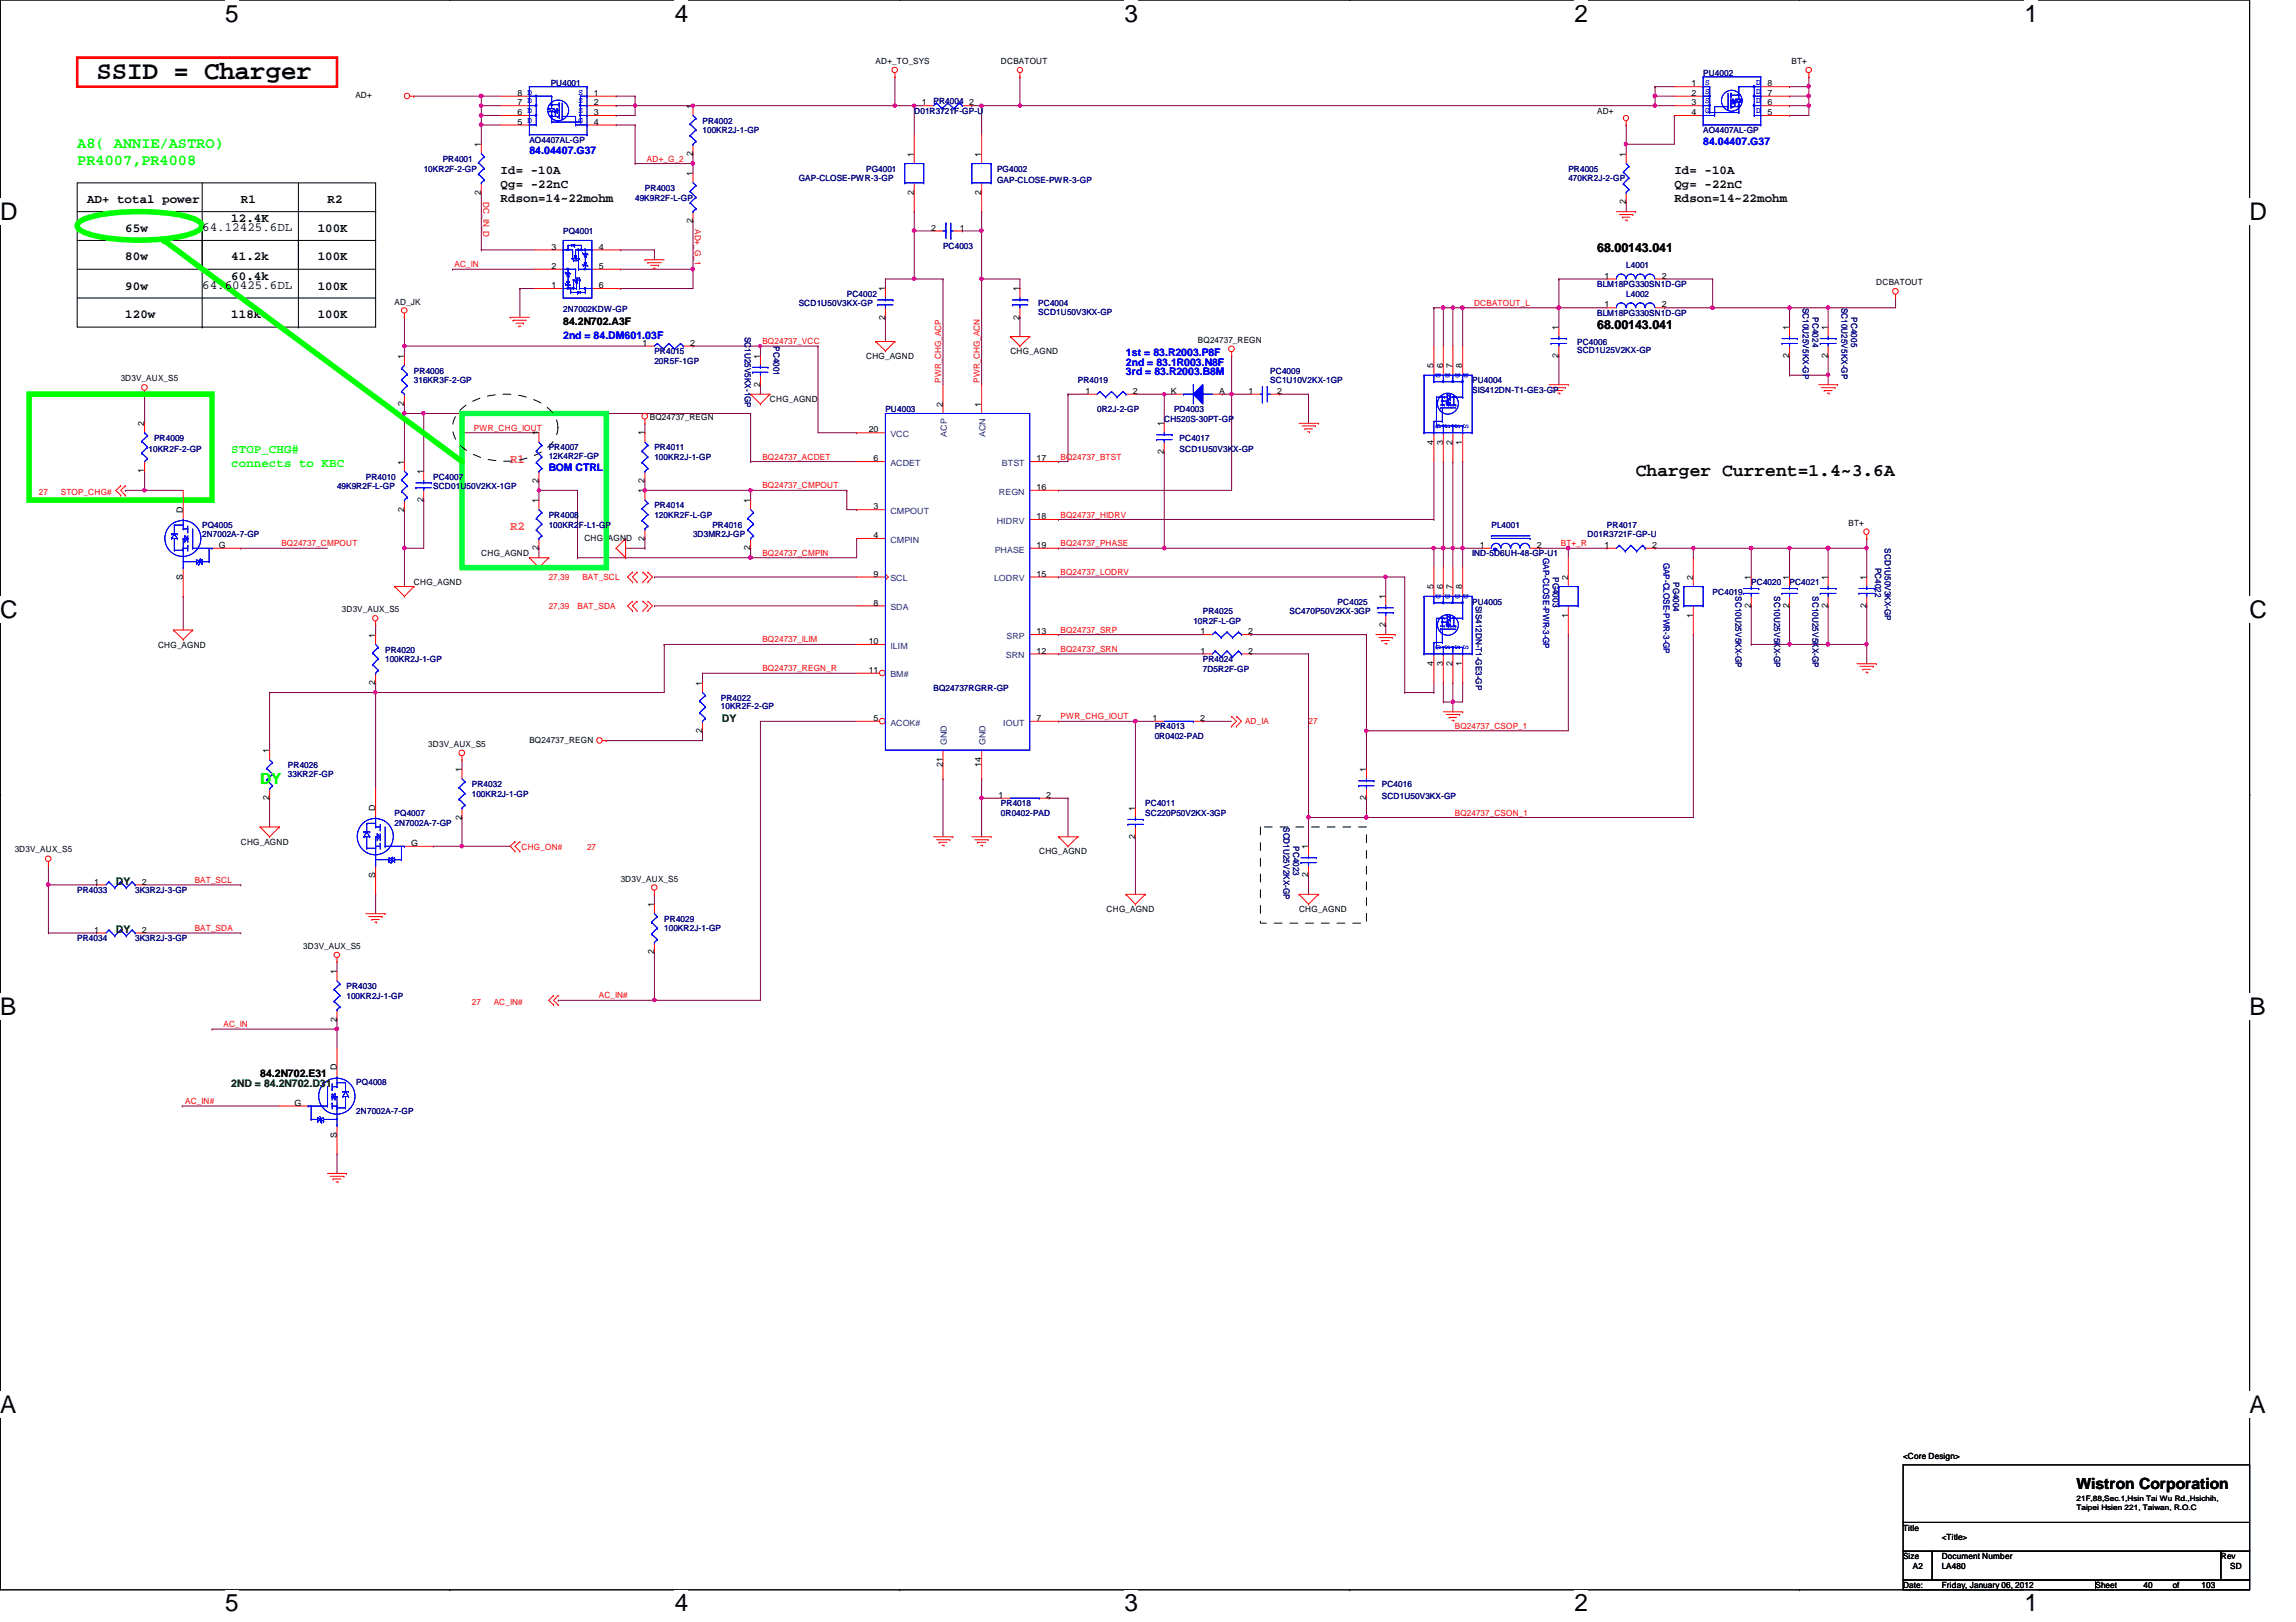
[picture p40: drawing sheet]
<svg xmlns="http://www.w3.org/2000/svg" width="297mm" height="210mm" viewBox="0 0 297 210" stroke-linecap="round" stroke-linejoin="round" font-family="sans-serif">
<defs><g id="words">
<text font-size="3.3" x="12.5" y="10.2">SSID = Charger</text>
<g font-size="3.1">
<text x="29.1" y="2.8">5</text>
<text x="87.3" y="2.8">4</text>
<text x="145.5" y="2.8">3</text>
<text x="203.7" y="2.8">2</text>
<text x="261.9" y="2.8">1</text>
<text x="0" y="28.5">D</text>
<text x="291" y="28.5">D</text>
<text x="0" y="79.9">C</text>
<text x="291" y="79.9">C</text>
<text x="0" y="131.4">B</text>
<text x="291" y="131.4">B</text>
<text x="0" y="182.8">A</text>
<text x="291" y="182.8">A</text>
<text x="29.1" y="208.5">5</text>
<text x="87.3" y="208.5">4</text>
<text x="145.5" y="208.5">3</text>
<text x="203.7" y="208.5">2</text>
<text x="261.9" y="208.5">1</text>
</g>
<text font-size="2.3" x="211.6" y="61.6">Charger Current=1.4~3.6A</text>
<g font-size="2" fill="#0f0">
<text x="10" y="19.1">A8( ANNIE/ASTRO)</text>
<text x="10" y="21.3">PR4007,PR4008</text>
<text x="33.7" y="101.4">DY</text>
</g>
<text font-size="2" x="268.6" y="192.7">Wistron Corporation</text>
<g font-size="1.6">
<text x="64.8" y="22.5">Id= -10A</text>
<text x="216.6" y="22.5">Id= -10A</text>
<text x="11.3" y="26.2">AD+ total power</text>
<text x="16.2" y="30">65w</text>
<text x="26.2" y="29.9">64.12425.6DL</text>
<text x="29.9" y="28.7">12.4K</text>
<text x="31.2" y="26.2">R1</text>
<text x="41.1" y="30">100K</text>
<text x="42.4" y="26.2">R2</text>
<text x="64.8" y="24.3">Qg= -22nC</text>
<text x="64.8" y="26.2">Rdson=14~22mohm</text>
<text x="216.6" y="24.3">Qg= -22nC</text>
<text x="216.6" y="26.2">Rdson=14~22mohm</text>
<text x="16.2" y="33.7">80w</text>
<text x="29.9" y="33.7">41.2k</text>
<text x="41.1" y="33.7">100K</text>
<text x="206.6" y="32.6">68.00143.041</text>
<text x="16.2" y="37.5">90w</text>
<text x="16.2" y="41.2">120w</text>
<text x="26.2" y="37.4">64.60425.6DL</text>
<text x="29.9" y="41.2">118k</text>
<text x="29.9" y="36.2">60.4k</text>
<text x="41.1" y="41.2">100K</text>
<text x="41.1" y="37.5">100K</text>
<text x="206.6" y="42.6">68.00143.041</text>
</g>
<g font-size="1.6" fill="#0f0">
<text x="29.9" y="58.6">STOP_CHG#</text>
<text x="29.9" y="60.4">connects to KBC</text>
</g>
<g font-size="1.6" fill="#ff8000">
<text x="66" y="59.9">R1</text>
<text x="66" y="68.6">R2</text>
</g>
<g font-size="1.4" fill="#00f">
<text x="68.5" y="19.9">84.04407.G37</text>
<text x="220.3" y="18.7">84.04407.G37</text>
<text x="72.9" y="43.8">2nd = 84.DM601.03F</text>
<text x="145.7" y="47.3">2nd = 83.1R003.N8F</text>
<text x="145.7" y="46.1">1st = 83.R2003.P8F</text>
<text x="145.7" y="48.6">3rd = 83.R2003.B8M</text>
<text x="71" y="61">BOM CTRL</text>
</g>
<g font-size="1.4">
<text x="72.9" y="42.1">84.2N702.A3F</text>
<text x="33.7" y="139.4">84.2N702.E31</text>
</g>
<g font-size="1.4" fill="#008000">
<text x="93.4" y="93.4">DY</text>
<text x="15" y="114.5">DY</text>
<text x="15" y="120.7">DY</text>
<text x="29.9" y="140.7">2ND = 84.2N702.D31</text>
</g>
<g font-size="1.1" fill="#000080">
<text x="71.2" y="11.1">PU4001</text>
<text x="220.3" y="9.8">PU4002</text>
<text x="90.9" y="16">PR4002</text>
<text x="90.9" y="17.2">100KR2J-1-GP</text>
<text x="118.3" y="14.7">D01R3721F-GP-U</text>
<text x="120.8" y="13.5">PR4004</text>
<text x="220.3" y="17.2">AO4407AL-GP</text>
<text x="54.8" y="22.2">10KR2F-2-GP</text>
<text x="57.3" y="21">PR4001</text>
<text x="68.5" y="18.5">AO4407AL-GP</text>
<text x="103.3" y="23.5">GAP-CLOSE-PWR-3-GP</text>
<text x="112.1" y="22.2">PG4001</text>
<text x="129" y="22.2">PG4002</text>
<text x="129" y="23.7">GAP-CLOSE-PWR-3-GP</text>
<text x="202.9" y="22.2">PR4005</text>
<text x="202.9" y="23.5">470KR2J-2-GP</text>
<text x="82.2" y="26">49K9R2F-L-GP</text>
<text x="83.4" y="24.7">PR4003</text>
<text x="72.9" y="30.3">PQ4001</text>
<text x="122" y="32.2">PC4003</text>
<text x="210.4" y="34.7">L4001</text>
<text x="72.9" y="40.4">2N7002KDW-GP</text>
<text x="103.3" y="39.6">SCD1U50V3KX-GP</text>
<text x="109.6" y="38.4">PC4002</text>
<text x="134.3" y="39.6">PC4004</text>
<text x="134.3" y="40.8">SCD1U50V3KX-GP</text>
<text x="206.6" y="37.2">BLM18PG330SN1D-GP</text>
<text x="206.6" y="40.9">BLM18PG330SN1D-GP</text>
<text x="210.4" y="38.4">L4002</text>
<text x="233.3" y="39.8" transform="rotate(90 233.3 39.8)">SC10U25V5KX-GP</text>
<text x="234.5" y="41.1" transform="rotate(90 234.5 41.1)">PC4024</text>
<text x="238.2" y="39.8" transform="rotate(90 238.2 39.8)">SC10U25V5KX-GP</text>
<text x="239.5" y="41.1" transform="rotate(90 239.5 41.1)">PC4005</text>
<text x="84.7" y="45.8">PR4015</text>
<text x="84.7" y="47.1">20R5F-1GP</text>
<text x="96.3" y="43.6" transform="rotate(90 96.3 43.6)">SC1U25V5KX-1GP</text>
<text x="100.1" y="44.8" transform="rotate(90 100.1 44.8)">PC4001</text>
<text x="204" y="44.6">PC4006</text>
<text x="204" y="45.7">SCD1U25V2KX-GP</text>
<text x="53.5" y="48.3">PR4006</text>
<text x="53.5" y="49.6">316KR3F-2-GP</text>
<text x="114.6" y="53.3">PU4003</text>
<text x="139.4" y="49.6">PR4019</text>
<text x="141.9" y="53.3">0R2J-2-GP</text>
<text x="151.9" y="53.3">PD4003</text>
<text x="164.3" y="48.3">PC4009</text>
<text x="164.3" y="49.6">SC1U10V2KX-1GP</text>
<text x="190.5" y="49.6">PU4004</text>
<text x="190.5" y="50.8">SIS412DN-T1-GE3-GP</text>
<text x="19.2" y="58.5">10KR2F-2-GP</text>
<text x="19.9" y="57.1">PR4009</text>
<text x="71" y="58.3">PR4007</text>
<text x="71" y="59.4">12K4R2F-GP</text>
<text x="84.7" y="58.3">PR4011</text>
<text x="84.7" y="59.6">100KR2J-1-GP</text>
<text x="150.6" y="54.6">CH520S-30PT-GP</text>
<text x="152.6" y="57.1">PC4017</text>
<text x="152.6" y="58.5">SCD1U50V3KX-GP</text>
<text x="43.6" y="63.3">49K9R2F-L-GP</text>
<text x="47.3" y="62.1">PR4010</text>
<text x="56" y="62.1">PC4007</text>
<text x="56" y="63.3">SCD01U50V2KX-1GP</text>
<text x="84.7" y="65.8">PR4014</text>
<text x="26.2" y="68.3">PQ4005</text>
<text x="26.2" y="69.5">2N7002A-7-GP</text>
<text x="71" y="67">PR4008</text>
<text x="71" y="68.3">100KR2F-L1-GP</text>
<text x="84.7" y="67">120KR2F-L-GP</text>
<text x="89.7" y="69.5">3D3MR2J-GP</text>
<text x="92.2" y="68.3">PR4016</text>
<text x="193" y="68.3">PL4001</text>
<text x="205.4" y="69.5">D01R3721F-GP-U</text>
<text x="207.9" y="68.3">PR4017</text>
<text x="243.8" y="71" transform="rotate(90 243.8 71)">SCD1U50V3KX-GP</text>
<text x="190.5" y="72">IND-5D6UH-48-GP-U1</text>
<text x="200.9" y="74.7" transform="rotate(90 200.9 74.7)">PG4003</text>
<text x="216.4" y="75.3" transform="rotate(90 216.4 75.3)">PG4004</text>
<text x="221.6" y="77">PC4019</text>
<text x="224.5" y="77.2" transform="rotate(90 224.5 77.2)">SC10U25V5KX-GP</text>
<text x="226.6" y="75.7">PC4020</text>
<text x="229.5" y="77.2" transform="rotate(90 229.5 77.2)">SC10U25V5KX-GP</text>
<text x="231.5" y="75.7">PC4021</text>
<text x="234.5" y="77.2" transform="rotate(90 234.5 77.2)">SC10U25V5KX-GP</text>
<text x="242.6" y="73.4" transform="rotate(90 242.6 73.4)">PC4022</text>
<text x="154.4" y="80.7">10R2F-L-GP</text>
<text x="155.6" y="79.5">PR4025</text>
<text x="166.8" y="79.5">SC470P50V2KX-3GP</text>
<text x="173.1" y="78.2">PC4025</text>
<text x="190.5" y="78.2">PU4005</text>
<text x="190.9" y="78.4" transform="rotate(90 190.9 78.4)">SIS412DN-T1-GE3-GP</text>
<text x="49.8" y="84.5">PR4020</text>
<text x="49.8" y="85.7">100KR2J-1-GP</text>
<text x="120.8" y="89.4">BQ24737RGRR-GP</text>
<text x="155.6" y="85.7">PR4024</text>
<text x="155.6" y="87">7D5R2F-GP</text>
<text x="93.3" y="90.7">PR4022</text>
<text x="93.3" y="91.8">10KR2F-2-GP</text>
<text x="149.4" y="94.4">PR4013</text>
<text x="149.4" y="95.6">0R0402-PAD</text>
<text x="37.3" y="99.4">PR4026</text>
<text x="37.3" y="100.5">33KR2F-GP</text>
<text x="61" y="101.9">PR4032</text>
<text x="178.8" y="101.9">PC4016</text>
<text x="51.1" y="105.6">PQ4007</text>
<text x="51.1" y="106.8">2N7002A-7-GP</text>
<text x="61" y="103.1">100KR2J-1-GP</text>
<text x="129.5" y="104.4">PR4018</text>
<text x="129.5" y="105.6">0R0402-PAD</text>
<text x="148.2" y="104.4">PC4011</text>
<text x="148.2" y="105.6">SC220P50V2KX-3GP</text>
<text x="166" y="107" transform="rotate(90 166 107)">SCD1U25V2KX-GP</text>
<text x="178.8" y="103.4">SCD1U50V3KX-GP</text>
<text x="167.3" y="109.5" transform="rotate(90 167.3 109.5)">PC4023</text>
<text x="10" y="115.6">PR4033</text>
<text x="17.5" y="115.6">3K3R2J-3-GP</text>
<text x="85.9" y="119.3">PR4029</text>
<text x="10" y="121.8">PR4034</text>
<text x="17.5" y="121.8">3K3R2J-3-GP</text>
<text x="85.9" y="120.5">100KR2J-1-GP</text>
<text x="44.8" y="128">PR4030</text>
<text x="44.8" y="129.2">100KR2J-1-GP</text>
<text x="46.1" y="140.5">PQ4008</text>
<text x="46.1" y="144.2">2N7002A-7-GP</text>
</g>
<g font-size="1.1">
<text x="113.3" y="8.3">AD+_TO_SYS</text>
<text x="129.5" y="8.3">DCBATOUT</text>
<text x="218.8" y="11.2">1</text>
<text x="228.7" y="11.2">8</text>
<text x="231.8" y="8.3">BT+</text>
<text x="46" y="12.7">AD+</text>
<text x="67" y="16.1">5 D</text>
<text x="67" y="14.9">6</text>
<text x="67" y="13.6">7 D</text>
<text x="67" y="12.4">8 D</text>
<text x="76.8" y="12.4">1</text>
<text x="76.8" y="13.6">2</text>
<text x="76.8" y="14.9">3</text>
<text x="76.8" y="16.1">4</text>
<text x="89.6" y="14.1" transform="rotate(-90 89.6 14.1)">1</text>
<text x="119.2" y="13.6">1</text>
<text x="125.4" y="13.6">2</text>
<text x="206.6" y="14.7">AD+</text>
<text x="218.8" y="12.4">2</text>
<text x="218.8" y="13.6">3</text>
<text x="218.8" y="14.9">4</text>
<text x="228.7" y="14.9">5</text>
<text x="228.7" y="13.6">6</text>
<text x="228.7" y="12.4">7</text>
<text x="62.2" y="19" transform="rotate(-90 62.2 19)">1</text>
<text x="89.6" y="22.8" transform="rotate(-90 89.6 22.8)">1</text>
<text x="89.6" y="20.2" transform="rotate(-90 89.6 20.2)">2</text>
<text x="118.2" y="20.3" transform="rotate(-90 118.2 20.3)">1</text>
<text x="127" y="20.3" transform="rotate(-90 127 20.3)">1</text>
<text x="210.4" y="20.3" transform="rotate(-90 210.4 20.3)">1</text>
<text x="62.2" y="25.2" transform="rotate(-90 62.2 25.2)">2</text>
<text x="89.6" y="28.9" transform="rotate(-90 89.6 28.9)">2</text>
<text x="118.2" y="25.2" transform="rotate(-90 118.2 25.2)">2</text>
<text x="120.5" y="29.8">2</text>
<text x="124.2" y="29.8">1</text>
<text x="127" y="25.2" transform="rotate(-90 127 25.2)">2</text>
<text x="210.4" y="26.4" transform="rotate(-90 210.4 26.4)">2</text>
<text x="71.3" y="34.8">2</text>
<text x="71.3" y="32.3">3</text>
<text x="77.5" y="32.3">4</text>
<text x="77.5" y="34.8">5</text>
<text x="51.1" y="39.4">AD_JK</text>
<text x="71.3" y="37.3">1</text>
<text x="77.5" y="37.3">6</text>
<text x="114.5" y="41.4" transform="rotate(-90 114.5 41.4)">2</text>
<text x="114.5" y="37.7" transform="rotate(-90 114.5 37.7)">1</text>
<text x="131.9" y="41.4" transform="rotate(-90 131.9 41.4)">2</text>
<text x="131.9" y="37.7" transform="rotate(-90 131.9 37.7)">1</text>
<text x="207.6" y="36.1">1</text>
<text x="207.6" y="39.8">1</text>
<text x="215" y="36.1">2</text>
<text x="215" y="39.8">2</text>
<text x="242.7" y="36.9">DCBATOUT</text>
<text x="52.3" y="46.4" transform="rotate(-90 52.3 46.4)">1</text>
<text x="83.1" y="44.7">1</text>
<text x="89.3" y="44.7">2</text>
<text x="98.3" y="46.4" transform="rotate(-90 98.3 46.4)">1</text>
<text x="112.1" y="46.5">CHG_AGND</text>
<text x="130.7" y="45.8">CHG_AGND</text>
<text x="155" y="44.4">BQ24737_REGN</text>
<text x="185.5" y="47.7" transform="rotate(-90 185.5 47.7)">5</text>
<text x="186.7" y="47.7" transform="rotate(-90 186.7 47.7)">6</text>
<text x="187.9" y="47.7" transform="rotate(-90 187.9 47.7)">7</text>
<text x="189.2" y="47.7" transform="rotate(-90 189.2 47.7)">8</text>
<text x="201.6" y="46.3" transform="rotate(-90 201.6 46.3)">2</text>
<text x="201.6" y="42.7" transform="rotate(-90 201.6 42.7)">1</text>
<text x="231.5" y="46.3" transform="rotate(-90 231.5 46.3)">2</text>
<text x="231.5" y="42.7" transform="rotate(-90 231.5 42.7)">1</text>
<text x="236.5" y="46.3" transform="rotate(-90 236.5 46.3)">2</text>
<text x="236.5" y="42.7" transform="rotate(-90 236.5 42.7)">1</text>
<text x="15.6" y="49.4">3D3V_AUX_S5</text>
<text x="52.3" y="52.5" transform="rotate(-90 52.3 52.5)">2</text>
<text x="98.3" y="50.1" transform="rotate(-90 98.3 50.1)">2</text>
<text x="99.6" y="52.1">CHG_AGND</text>
<text x="122" y="52.6" transform="rotate(-90 122 52.6)">2</text>
<text x="127" y="52.6" transform="rotate(-90 127 52.6)">1</text>
<text x="140.4" y="51">1</text>
<text x="146.6" y="51">2</text>
<text x="151.5" y="51">K</text>
<text x="157.7" y="51">A</text>
<text x="161.5" y="51">1</text>
<text x="165.2" y="51">2</text>
<text x="18.7" y="55.1" transform="rotate(-90 18.7 55.1)">2</text>
<text x="69.7" y="56.3" transform="rotate(-90 69.7 56.3)">1</text>
<text x="83.4" y="56.3" transform="rotate(-90 83.4 56.3)">1</text>
<text x="84.1" y="54.3">BQ24737_REGN</text>
<text x="112.4" y="56">20</text>
<text x="113" y="59.7">6</text>
<text x="134.1" y="59.7">17</text>
<text x="150.6" y="58.8" transform="rotate(-90 150.6 58.8)">2</text>
<text x="150.6" y="55.1" transform="rotate(-90 150.6 55.1)">1</text>
<text x="185.5" y="57.5" transform="rotate(-90 185.5 57.5)">4</text>
<text x="186.7" y="57.5" transform="rotate(-90 186.7 57.5)">3</text>
<text x="187.9" y="57.5" transform="rotate(-90 187.9 57.5)">2</text>
<text x="189.2" y="57.5" transform="rotate(-90 189.2 57.5)">1</text>
<text x="18.7" y="61.3" transform="rotate(-90 18.7 61.3)">1</text>
<text x="52.3" y="60.1" transform="rotate(-90 52.3 60.1)">1</text>
<text x="54.8" y="65" transform="rotate(-90 54.8 65)">2</text>
<text x="54.8" y="61.3" transform="rotate(-90 54.8 61.3)">1</text>
<text x="69.7" y="65.1" transform="rotate(-90 69.7 65.1)">1</text>
<text x="69.7" y="62.5" transform="rotate(-90 69.7 62.5)">2</text>
<text x="83.4" y="63.8" transform="rotate(-90 83.4 63.8)">1</text>
<text x="83.4" y="62.5" transform="rotate(-90 83.4 62.5)">2</text>
<text x="97.1" y="65.1" transform="rotate(-90 97.1 65.1)">1</text>
<text x="113" y="65.9">3</text>
<text x="134.1" y="63.4">16</text>
<text x="23.7" y="66.3" transform="rotate(-90 23.7 66.3)">D</text>
<text x="28.3" y="70.9">G</text>
<text x="52.3" y="66.3" transform="rotate(-90 52.3 66.3)">2</text>
<text x="69.7" y="71.2" transform="rotate(-90 69.7 71.2)">2</text>
<text x="75.6" y="70">CHG_AGND</text>
<text x="83.4" y="70" transform="rotate(-90 83.4 70)">2</text>
<text x="97.1" y="71.2" transform="rotate(-90 97.1 71.2)">2</text>
<text x="113" y="69.6">4</text>
<text x="134.1" y="67.2">18</text>
<text x="134.1" y="70.9">19</text>
<text x="191.4" y="70.9">1</text>
<text x="198.8" y="70.9">2</text>
<text x="207.6" y="70.9">1</text>
<text x="213.7" y="70.9">2</text>
<text x="239.1" y="68">BT+</text>
<text x="23.7" y="75.1" transform="rotate(-90 23.7 75.1)">S</text>
<text x="53.5" y="75.7">CHG_AGND</text>
<text x="62.3" y="72">CHG_AGND</text>
<text x="113" y="74.6">9</text>
<text x="134.1" y="74.6">15</text>
<text x="179.2" y="77.5" transform="rotate(-90 179.2 77.5)">1</text>
<text x="185.5" y="76.3" transform="rotate(-90 185.5 76.3)">5</text>
<text x="186.7" y="76.3" transform="rotate(-90 186.7 76.3)">6</text>
<text x="187.9" y="76.3" transform="rotate(-90 187.9 76.3)">7</text>
<text x="189.2" y="76.3" transform="rotate(-90 189.2 76.3)">8</text>
<text x="202.9" y="75" transform="rotate(-90 202.9 75)">2</text>
<text x="219" y="75" transform="rotate(-90 219 75)">2</text>
<text x="226.5" y="75" transform="rotate(-90 226.5 75)">1</text>
<text x="231.5" y="75" transform="rotate(-90 231.5 75)">1</text>
<text x="236.5" y="75" transform="rotate(-90 236.5 75)">1</text>
<text x="241.5" y="75" transform="rotate(-90 241.5 75)">1</text>
<text x="20.4" y="83.8">CHG_AGND</text>
<text x="44.2" y="79.2">3D3V_AUX_S5</text>
<text x="48.6" y="82.5" transform="rotate(-90 48.6 82.5)">1</text>
<text x="112.4" y="83.4">10</text>
<text x="113" y="78.4">8</text>
<text x="134.1" y="82.1">13</text>
<text x="155.3" y="82.1">1</text>
<text x="161.5" y="82.1">2</text>
<text x="179.2" y="81.2" transform="rotate(-90 179.2 81.2)">2</text>
<text x="202.9" y="79.9" transform="rotate(-90 202.9 79.9)">1</text>
<text x="219" y="79.9" transform="rotate(-90 219 79.9)">1</text>
<text x="226.5" y="78.7" transform="rotate(-90 226.5 78.7)">2</text>
<text x="231.5" y="78.7" transform="rotate(-90 231.5 78.7)">2</text>
<text x="236.5" y="78.7" transform="rotate(-90 236.5 78.7)">2</text>
<text x="241.5" y="78.7" transform="rotate(-90 241.5 78.7)">2</text>
<text x="48.6" y="88.6" transform="rotate(-90 48.6 88.6)">2</text>
<text x="90.8" y="88.7" transform="rotate(-90 90.8 88.7)">1</text>
<text x="112.4" y="87.1">11</text>
<text x="134.1" y="84.6">12</text>
<text x="155.3" y="84.6">1</text>
<text x="161.5" y="84.6">2</text>
<text x="185.5" y="86.1" transform="rotate(-90 185.5 86.1)">4</text>
<text x="186.7" y="86.1" transform="rotate(-90 186.7 86.1)">3</text>
<text x="187.9" y="86.1" transform="rotate(-90 187.9 86.1)">2</text>
<text x="189.2" y="86.1" transform="rotate(-90 189.2 86.1)">1</text>
<text x="90.8" y="94.9" transform="rotate(-90 90.8 94.9)">2</text>
<text x="113" y="93.3">5</text>
<text x="134.1" y="93.3">7</text>
<text x="149.1" y="93.3">1</text>
<text x="155.3" y="93.3">2</text>
<text x="34.8" y="97.5" transform="rotate(-90 34.8 97.5)">1</text>
<text x="55.4" y="96.6">3D3V_AUX_S5</text>
<text x="59.7" y="99.9" transform="rotate(-90 59.7 99.9)">1</text>
<text x="68.5" y="96.1">BQ24737_REGN</text>
<text x="122" y="99.2" transform="rotate(-90 122 99.2)">21</text>
<text x="127" y="99.2" transform="rotate(-90 127 99.2)">14</text>
<text x="176.7" y="99.9" transform="rotate(-90 176.7 99.9)">1</text>
<text x="34.8" y="103.6" transform="rotate(-90 34.8 103.6)">2</text>
<text x="48.6" y="104.9" transform="rotate(-90 48.6 104.9)">D</text>
<text x="59.7" y="106.1" transform="rotate(-90 59.7 106.1)">2</text>
<text x="129.2" y="103.3">1</text>
<text x="135.3" y="103.3">2</text>
<text x="146.9" y="104.9" transform="rotate(-90 146.9 104.9)">1</text>
<text x="176.7" y="103.6" transform="rotate(-90 176.7 103.6)">2</text>
<text x="1.9" y="110.3">3D3V_AUX_S5</text>
<text x="31.2" y="109.3">CHG_AGND</text>
<text x="48.6" y="113.7" transform="rotate(-90 48.6 113.7)">S</text>
<text x="53.2" y="109.5">G</text>
<text x="134.4" y="110.6">CHG_AGND</text>
<text x="146.9" y="108.5" transform="rotate(-90 146.9 108.5)">2</text>
<text x="169.2" y="113.5" transform="rotate(-90 169.2 113.5)">2</text>
<text x="169.2" y="109.9" transform="rotate(-90 169.2 109.9)">1</text>
<text x="12.2" y="114.5">1</text>
<text x="18.4" y="114.5">2</text>
<text x="80.3" y="114.1">3D3V_AUX_S5</text>
<text x="84.6" y="117.3" transform="rotate(-90 84.6 117.3)">1</text>
<text x="143.2" y="118.1">CHG_AGND</text>
<text x="168.1" y="118.1">CHG_AGND</text>
<text x="12.2" y="120.7">1</text>
<text x="18.4" y="120.7">2</text>
<text x="39.2" y="122.8">3D3V_AUX_S5</text>
<text x="84.6" y="123.5" transform="rotate(-90 84.6 123.5)">2</text>
<text x="43.6" y="126.1" transform="rotate(-90 43.6 126.1)">1</text>
<text x="43.6" y="132.2" transform="rotate(-90 43.6 132.2)">2</text>
<text x="38.1" y="143.1">G</text>
<text x="43.6" y="138.5" transform="rotate(-90 43.6 138.5)">D</text>
<text x="43.6" y="147.3" transform="rotate(-90 43.6 147.3)">S</text>
<text x="246.2" y="188.8">&lt;Core Design&gt;</text>
<text x="246.2" y="198.1">Title</text>
<text x="246.2" y="201.8">Size</text>
<text x="247.5" y="203.1">A2</text>
<text x="251.2" y="201.8">Document Number</text>
<text x="251.2" y="203.1">LA480</text>
<text x="251.2" y="199.3">&lt;Title&gt;</text>
<text x="287.3" y="201.8">Rev</text>
<text x="288.5" y="203.1">SD</text>
<text x="246.2" y="205.5">Date:</text>
<text x="251.2" y="205.5">Friday, January 06, 2012</text>
<text x="271.1" y="205.5">Sheet</text>
<text x="277.3" y="205.5">40</text>
<text x="281.1" y="205.5">of</text>
<text x="284.8" y="205.5">103</text>
</g>
<g font-size="1.1" fill="#00f">
<text x="220.6" y="11">S</text>
<text x="227.2" y="11">D</text>
<text x="68.2" y="14.6">D</text>
<text x="68.2" y="15.9">D</text>
<text x="68.2" y="13.4">D</text>
<text x="68.2" y="12.3">D</text>
<text x="74.8" y="12.3">S</text>
<text x="74.8" y="13.4">S</text>
<text x="74.8" y="14.6">S</text>
<text x="74.8" y="15.9">G</text>
<text x="220.6" y="12.1">S</text>
<text x="220.6" y="13.4">S</text>
<text x="220.6" y="14.6">G</text>
<text x="227.2" y="14.6">D</text>
<text x="227.2" y="13.4">D</text>
<text x="227.2" y="12.1">D</text>
<text x="185.8" y="48.3" transform="rotate(90 185.8 48.3)">D</text>
<text x="187" y="48.3" transform="rotate(90 187 48.3)">D</text>
<text x="188.3" y="48.3" transform="rotate(90 188.3 48.3)">D</text>
<text x="189.4" y="48.3" transform="rotate(90 189.4 48.3)">D</text>
<text x="185.8" y="54.9" transform="rotate(90 185.8 54.9)">G</text>
<text x="187" y="54.9" transform="rotate(90 187 54.9)">S</text>
<text x="188.3" y="54.9" transform="rotate(90 188.3 54.9)">S</text>
<text x="189.4" y="54.9" transform="rotate(90 189.4 54.9)">S</text>
<text x="185.8" y="76.9" transform="rotate(90 185.8 76.9)">D</text>
<text x="187" y="76.9" transform="rotate(90 187 76.9)">D</text>
<text x="188.3" y="76.9" transform="rotate(90 188.3 76.9)">D</text>
<text x="189.4" y="76.9" transform="rotate(90 189.4 76.9)">D</text>
<text x="185.8" y="83.5" transform="rotate(90 185.8 83.5)">G</text>
<text x="187" y="83.5" transform="rotate(90 187 83.5)">S</text>
<text x="188.3" y="83.5" transform="rotate(90 188.3 83.5)">S</text>
<text x="189.4" y="83.5" transform="rotate(90 189.4 83.5)">S</text>
</g>
<g font-size="1.1" fill="#f00">
<text x="83.7" y="20.9">AD+_G_2</text>
<text x="62.5" y="26.2" transform="rotate(90 62.5 26.2)">DC_IN_D</text>
<text x="89.9" y="29.6" transform="rotate(90 89.9 29.6)">AD+_G_1</text>
<text x="58.8" y="34.6">AC_IN</text>
<text x="190.7" y="39.6">DCBATOUT_L</text>
<text x="98.6" y="44.5">BQ24737_VCC</text>
<text x="121.7" y="49.5" transform="rotate(-90 121.7 49.5)">PWR_CHG_ACP</text>
<text x="126.7" y="49.5" transform="rotate(-90 126.7 49.5)">PWR_CHG_ACN</text>
<text x="61.3" y="55.8">PWR_CHG_IOUT</text>
<text x="98.6" y="59.5">BQ24737_ACDET</text>
<text x="137.2" y="59.5">BQ24737_BTST</text>
<text x="5" y="64.1">27</text>
<text x="7.9" y="64.1">STOP_CHG#</text>
<text x="98.6" y="63.2">BQ24737_CMPOUT</text>
<text x="36.4" y="70.7">BQ24737_CMPOUT</text>
<text x="98.6" y="71.9">BQ24737_CMPIN</text>
<text x="137.2" y="67">BQ24737_HIDRV</text>
<text x="137.2" y="70.7">BQ24737_PHASE</text>
<text x="201.9" y="70.7">BT+_R</text>
<text x="71" y="75.1">27,39</text>
<text x="75.4" y="75.1">BAT_SCL</text>
<text x="137.2" y="74.4">BQ24737_LODRV</text>
<text x="71" y="78.9">27,39</text>
<text x="74.7" y="78.9">BAT_SDA</text>
<text x="98.6" y="83.1">BQ24737_ILIM</text>
<text x="137.2" y="81.9">BQ24737_SRP</text>
<text x="98.6" y="86.9">BQ24737_REGN_R</text>
<text x="137.2" y="84.4">BQ24737_SRN</text>
<text x="137.2" y="93.1">PWR_CHG_IOUT</text>
<text x="161.1" y="93.6">AD_IA</text>
<text x="169.3" y="93.6">27</text>
<text x="188.2" y="94.3">BQ24737_CSOP_1</text>
<text x="188.2" y="105.5">BQ24737_CSON_1</text>
<text x="67.5" y="110">CHG_ON#</text>
<text x="75.9" y="110">27</text>
<text x="25.2" y="114.3">BAT_SCL</text>
<text x="25.2" y="120.5">BAT_SDA</text>
<text x="61" y="130">27</text>
<text x="63.9" y="130">AC_IN#</text>
<text x="77.5" y="129.2">AC_IN#</text>
<text x="28.9" y="132.9">AC_IN</text>
<text x="24" y="142.9">AC_IN#</text>
</g>
<g font-size="1.1" fill="#004080">
<text x="115.2" y="56.6">VCC</text>
<text x="122.5" y="56.5" transform="rotate(-90 122.5 56.5)">ACP</text>
<text x="127.5" y="56.6" transform="rotate(-90 127.5 56.6)">ACN</text>
<text x="115.2" y="60.3">ACDET</text>
<text x="129.2" y="64">REGN</text>
<text x="129.6" y="60.3">BTST</text>
<text x="115.2" y="70.2">CMPIN</text>
<text x="115.2" y="66.5">CMPOUT</text>
<text x="128.7" y="71.5">PHASE</text>
<text x="128.9" y="67.8">HIDRV</text>
<text x="115.2" y="75.2">SCL</text>
<text x="128.6" y="75.2">LODRV</text>
<text x="115.2" y="83.9">ILIM</text>
<text x="115.2" y="79">SDA</text>
<text x="130.2" y="82.7">SRP</text>
<text x="115.2" y="87.7">BM#</text>
<text x="130.1" y="85.2">SRN</text>
<text x="115.2" y="93.9">ACOK#</text>
<text x="129.8" y="93.9">IOUT</text>
<text x="122.5" y="96.4" transform="rotate(-90 122.5 96.4)">GND</text>
<text x="127.5" y="96.4" transform="rotate(-90 127.5 96.4)">GND</text>
</g>
<g font-size="1.1" fill="#0000a0">
<text x="199.6" y="72.2" transform="rotate(90 199.6 72.2)">GAP-CLOSE-PWR-3-GP</text>
<text x="215.2" y="72.8" transform="rotate(90 215.2 72.8)">GAP-CLOSE-PWR-3-GP</text>
</g>
<g font-size="1">
<text x="268.6" y="194.2">21F,88,Sec.1,Hsin Tai Wu Rd.,Hsichih,</text>
<text x="268.6" y="195.4">Taipei Hsien 221, Taiwan, R.O.C</text>
</g>
</g></defs>
<path d="M0 0h291v205.7h-291z" fill="none" stroke="#000" stroke-width=".13"/>
<g fill="#fff">
<path d="M29.1 0h1.8v3.5h-1.8z"/>
<path d="M29.1 205.7h1.8v3.5h-1.8z"/>
</g>
<path d="M58.2 0h.1M58.2 205.7h.1" fill="none" stroke="#000" stroke-width=".13"/>
<g fill="#fff">
<path d="M87.3 0h1.7v3.5h-1.7z"/>
<path d="M87.3 205.7h1.7v3.5h-1.7z"/>
</g>
<path d="M116.4 0h.1M116.4 205.7h.1" fill="none" stroke="#000" stroke-width=".13"/>
<g fill="#fff">
<path d="M145.5 0h1.7v3.5h-1.7z"/>
<path d="M145.5 205.7h1.7v3.5h-1.7z"/>
</g>
<path d="M174.6 0h.1M174.6 205.7h.1" fill="none" stroke="#000" stroke-width=".13"/>
<g fill="#fff">
<path d="M203.7 0h1.7v3.5h-1.7z"/>
<path d="M203.7 205.7h1.7v3.5h-1.7z"/>
</g>
<path d="M232.8 0h.1M232.8 205.7h.1" fill="none" stroke="#000" stroke-width=".13"/>
<g fill="#fff">
<path d="M261.9 0h1.7v3.5h-1.7z"/>
<path d="M261.9 205.7h1.7v3.5h-1.7z"/>
<path d="M0 25.7h2.3v3.5h-2.3z"/>
<path d="M291 25.7h2.3v3.5h-2.3z"/>
<path d="M0 77.1h2.3v3.5h-2.3z"/>
<path d="M291 77.1h2.3v3.5h-2.3z"/>
</g>
<path d="M0 51.4h.1M291 51.4h.1" fill="none" stroke="#000" stroke-width=".13"/>
<g fill="#fff">
<path d="M0 128.6h2.1v3.4h-2.1z"/>
<path d="M291 128.6h2.1v3.4h-2.1z"/>
</g>
<path d="M0 102.9h.1M291 102.9h.1" fill="none" stroke="#000" stroke-width=".13"/>
<g fill="#fff">
<path d="M0 180h2.1v3.5h-2.1z"/>
<path d="M291 180h2.1v3.5h-2.1z"/>
</g>
<path d="M0 154.3h.1M291 154.3h.1" fill="none" stroke="#000" stroke-width=".13"/>
<path d="M127 100.8h.1M127 100.8v2.5M135.7 103.3h.1M135.7 103.3h2.5" fill="none" stroke="#800040" stroke-width=".13"/>
<path d="M126.8 103.1h.3l.1 .2-.1 .1-.1 .1-.2-.1z" fill-rule="evenodd" fill="#f0f"/>
<path d="M126.8 103.1h.3l.1 .2-.1 .1-.1 .1-.2-.1z" fill="none" stroke="#f0f" stroke-width=".13"/>
<path d="M131.9 41.1h.1M131.9 41.1v2.5M69.7 71h.1M69.7 71v1.2M97.1 63.5h.1M97.1 71h.1M97.1 63.5v1.2M97.1 71v1.2M219.1 82.1h.1M219.1 82.1v23.7M127 103.3h.1M127 103.3h2.5" fill="none" stroke="#800040" stroke-width=".13"/>
<path d="M96.9 72h.3l.1 .1-.1 .2-.1 .1-.2-.1z" fill-rule="evenodd" fill="#f0f"/>
<path d="M96.9 72h.3l.1 .1-.1 .2-.1 .1-.2-.1z" fill="none" stroke="#f0f" stroke-width=".13"/>
<path d="M59.8 56h.1M59.8 56h9.9M69.7 63.5h.1M69.7 63.5h5M97.1 72.2h.1M110.8 69.7h.1M110.8 69.7v2.5h-13.7" fill="none" stroke="#800040" stroke-width=".13"/>
<path d="M69.6 63.3h.3v.2v.1l-.2 .1-.1-.1z" fill-rule="evenodd" fill="#f0f"/>
<path d="M69.6 63.3h.3v.2v.1l-.2 .1-.1-.1z" fill="none" stroke="#f0f" stroke-width=".13"/>
<g fill="none" stroke="#800040" stroke-width=".13">
<path d="M131.9 37.3h.1M131.9 36.1v1.2M18.7 63.5h.1M18.7 63.5h5M23.7 77.2h.1M23.7 77.2v4.3M31.2 71h.1M31.2 71h11.2M69.7 63.5h.1M69.7 62.2h.1M69.7 62.2v2.5M74.7 72.2h.1"/>
<path d="M74.7 63.5h.1M74.7 72.2h22.4M74.7 63.5v8.7M109.6 66h1.2M110.8 66h.1M48.6 88.3h.1M48.6 80.9h.1M48.6 89.6h.1M48.6 80.9v1.2M48.6 88.3v1.3M85.9 83.4h.1M85.9 83.4h24.9"/>
<path d="M85.9 83.4v6.2h-37.3M90.9 87.1h.1M90.9 87.1h19.9M84.7 129.5h.1M84.7 123.2v6.3"/>
</g>
<path d="M48.4 89.4h.3l.1 .2-.1 .2h-.1h-.2z" fill-rule="evenodd" fill="#f0f"/>
<path d="M48.4 89.4h.3l.1 .2-.1 .2h-.1h-.2z" fill="none" stroke="#f0f" stroke-width=".13"/>
<g fill="none" stroke="#800040" stroke-width=".13">
<path d="M146.9 51h3.7M150.6 51h.1M136.9 67.2h.1M136.9 71h.1M136.9 67.2h48.6M136.9 71h13.7M219.1 72.2h.1M219.1 71v1.2M98.4 93.3h.1M98.4 93.3h12.4M161.8 82.1h.1M161.8 82.1h15"/>
<path d="M56 109.5h.1M59.8 105.8h.1M59.8 105.8v3.7h-3.8"/>
</g>
<path d="M150.5 50.9h.3v.1v.1l-.2 .1-.1-.1z" fill-rule="evenodd" fill="#f0f"/>
<path d="M150.5 50.9h.3v.1v.1l-.2 .1-.1-.1z" fill="none" stroke="#f0f" stroke-width=".13"/>
<path d="M97.1 63.5h.1M97.1 63.5h12.5" fill="none" stroke="#800040" stroke-width=".13"/>
<path d="M96.9 63.3h.3l.1 .2-.1 .1-.1 .1-.2-.1z" fill-rule="evenodd" fill="#f0f"/>
<path d="M96.9 63.3h.3l.1 .2-.1 .1-.1 .1-.2-.1z" fill="none" stroke="#f0f" stroke-width=".13"/>
<g fill="none" stroke="#800040" stroke-width=".13">
<path d="M185.5 39.8h.1M185.5 39.8v5M138.2 51h.1M138.2 51h2.5M188 59.7h.1M188 59.7v11.3M189.2 59.7h.1M189.2 59.7v11.3M18.7 61h.1M18.7 61v2.5M214.1 71h.1M214.1 71h5"/>
<path d="M155.6 93.3h.1M155.6 93.3h3.7M181.7 89.6h.1M181.7 89.6h3.8"/>
</g>
<path d="M18.5 63.3h.3l.1 .2-.1 .1-.1 .1-.2-.1z" fill-rule="evenodd" fill="#f0f"/>
<path d="M18.5 63.3h.3l.1 .2-.1 .1-.1 .1-.2-.1z" fill="none" stroke="#f0f" stroke-width=".13"/>
<g fill="none" stroke="#800040" stroke-width=".13">
<path d="M245.2 38.6h.1M245.2 38.6v1.2M18.7 54.8h.1M18.7 51v3.8M52.3 41.1h.1M52.3 41.1v3.7M89.7 44.8h.1M89.7 44.8h8.7M98.4 49.8h.1M98.4 49.8v1.2M16.2 63.5h.1M16.2 63.5h2.5"/>
<path d="M84.7 74.7h.1M84.7 78.4h.1M84.7 74.7h26.1M84.7 78.4h26.1M199.2 71h.1M199.2 71h3.7M202.9 71h.1M202.9 71v1.2M236.5 78.4h.1M236.5 78.4v5M226.6 83.4h.1M226.6 83.4h4.9"/>
<path d="M236.5 83.4h.1M236.5 83.4h5"/>
</g>
<path d="M241.3 83.2h.3l.1 .2-.1 .1-.1 .1-.2-.1z" fill-rule="evenodd" fill="#f0f"/>
<path d="M241.3 83.2h.3l.1 .2-.1 .1-.1 .1-.2-.1z" fill="none" stroke="#f0f" stroke-width=".13"/>
<path d="M236.3 83.2h.3l.1 .2-.1 .1-.1 .1-.2-.1z" fill-rule="evenodd" fill="#f0f"/>
<path d="M236.3 83.2h.3l.1 .2-.1 .1-.1 .1-.2-.1z" fill="none" stroke="#f0f" stroke-width=".13"/>
<path d="M176.8 94.6h.1M176.8 94.6h26.1M186.7 90.8h.1M186.7 90.8h1.3M188 90.8h.1M188 90.8v1.3" fill="none" stroke="#800040" stroke-width=".13"/>
<path d="M176.6 94.4h.3l.1 .2-.1 .1-.2 .1-.1-.1z" fill-rule="evenodd" fill="#f0f"/>
<path d="M176.6 94.4h.3l.1 .2-.1 .1-.2 .1-.1-.1z" fill="none" stroke="#f0f" stroke-width=".13"/>
<path d="M241.5 71h.1M241.5 71v3.7" fill="none" stroke="#800040" stroke-width=".13"/>
<path d="M241.3 70.8h.3l.1 .1-.1 .2-.1 .1-.2-.1z" fill-rule="evenodd" fill="#f0f"/>
<path d="M241.3 70.8h.3l.1 .1-.1 .2-.1 .1-.2-.1z" fill="none" stroke="#f0f" stroke-width=".13"/>
<path d="M169.3 105.8h.1M176.8 103.3h.1M176.8 103.3v2.5h-7.5" fill="none" stroke="#800040" stroke-width=".13"/>
<path d="M169.1 105.6h.3l.1 .1-.1 .2-.1 .1-.2-.1z" fill-rule="evenodd" fill="#f0f"/>
<path d="M169.1 105.6h.3l.1 .1-.1 .2-.1 .1-.2-.1z" fill="none" stroke="#f0f" stroke-width=".13"/>
<path d="M97.1 53.5h.1M97.1 53.5v6.2M236.5 71h.1M236.5 71v3.7" fill="none" stroke="#800040" stroke-width=".13"/>
<path d="M236.3 70.8h.3l.1 .1-.1 .2-.1 .1-.2-.1z" fill-rule="evenodd" fill="#f0f"/>
<path d="M236.3 70.8h.3l.1 .1-.1 .2-.1 .1-.2-.1z" fill="none" stroke="#f0f" stroke-width=".13"/>
<path d="M127 36.1h.1M127 36.1v13.7M52.3 52.3h.1M52.3 52.3v1.2M226.6 71h.1M226.6 71v3.7M231.5 71h.1M231.5 71v3.7M176.8 94.6h.1M176.8 94.6v5M72.2 129.5h.1M72.2 129.5h12.5" fill="none" stroke="#800040" stroke-width=".13"/>
<path d="M126.8 35.9h.3l.1 .2-.1 .1-.1 .1-.2-.1z" fill-rule="evenodd" fill="#f0f"/>
<path d="M126.8 35.9h.3l.1 .2-.1 .1-.1 .1-.2-.1z" fill="none" stroke="#f0f" stroke-width=".13"/>
<path d="M127 13.7h.1M131.9 9.9h.1M131.9 9.9v3.8h-4.9M122 36.1h.1M122 36.1v13.7M52.3 53.5h.1M52.3 53.5h2.5M54.8 53.5h.1M54.8 53.5v7.5" fill="none" stroke="#800040" stroke-width=".13"/>
<path d="M52.1 53.3h.4v.2v.1l-.2 .1-.2-.1z" fill-rule="evenodd" fill="#f0f"/>
<path d="M52.1 53.3h.4v.2v.1l-.2 .1-.2-.1z" fill="none" stroke="#f0f" stroke-width=".13"/>
<path d="M125.7 13.7h.1M125.7 13.7h1.3M138.2 51h.1M138.2 51v8.7M52.3 71h.1M52.3 71v4.9M202.9 82.1h.1M202.9 82.1v12.5" fill="none" stroke="#800040" stroke-width=".13"/>
<path d="M52.1 70.8h.4v.1v.2l-.2 .1-.2-.1z" fill-rule="evenodd" fill="#f0f"/>
<path d="M52.1 70.8h.4v.1v.2l-.2 .1-.2-.1z" fill="none" stroke="#f0f" stroke-width=".13"/>
<path d="M115.8 9.9h.1M115.8 9.9v3.8M127 13.7h.1M127 13.7v3.7M136.9 59.7h.1M136.9 59.7h1.3M52.3 71h.1M54.8 64.7h.1M54.8 64.7v6.3h-2.5" fill="none" stroke="#800040" stroke-width=".13"/>
<path d="M126.8 13.5h.3l.1 .2-.1 .1-.1 .1-.2-.1z" fill-rule="evenodd" fill="#f0f"/>
<path d="M126.8 13.5h.3l.1 .2-.1 .1-.1 .1-.2-.1z" fill="none" stroke="#f0f" stroke-width=".13"/>
<path d="M115.8 13.7h.1M115.8 13.7h2.5" fill="none" stroke="#800040" stroke-width=".13"/>
<path d="M118.1 13.5h.3l.1 .2-.1 .1-.2 .1-.1-.1z" fill-rule="evenodd" fill="#f0f"/>
<path d="M118.1 13.5h.3l.1 .2-.1 .1-.2 .1-.1-.1z" fill="none" stroke="#f0f" stroke-width=".13"/>
<path d="M115.6 13.5h.3l.1 .2-.1 .1-.2 .1-.1-.1z" fill-rule="evenodd" fill="#f0f"/>
<path d="M115.6 13.5h.3l.1 .2-.1 .1-.2 .1-.1-.1z" fill="none" stroke="#f0f" stroke-width=".13"/>
<path d="M62.3 12.4h.1M62.3 12.4h2.5" fill="none" stroke="#800040" stroke-width=".13"/>
<path d="M62.1 12.3h.3l.1 .1-.1 .2-.2 .1-.1-.1z" fill-rule="evenodd" fill="#f0f"/>
<path d="M62.1 12.3h.3l.1 .1-.1 .2-.2 .1-.1-.1z" fill="none" stroke="#f0f" stroke-width=".13"/>
<path d="M79.7 12.4h.1M79.7 12.4h2.5M82.2 13.7h.1M82.2 13.7v1.2M150.6 51h.1M150.6 51v3.8M241.5 78.4h.1M241.5 78.4v5" fill="none" stroke="#800040" stroke-width=".13"/>
<path d="M82 13.5h.3l.1 .2-.1 .1-.1 .1-.2-.1z" fill-rule="evenodd" fill="#f0f"/>
<path d="M82 13.5h.3l.1 .2-.1 .1-.1 .1-.2-.1z" fill="none" stroke="#f0f" stroke-width=".13"/>
<path d="M89.7 34.8h.1M89.7 34.8v2.5" fill="none" stroke="#800040" stroke-width=".13"/>
<path d="M89.5 34.6h.3l.1 .2-.1 .2-.2 .1-.1-.1z" fill-rule="evenodd" fill="#f0f"/>
<path d="M89.5 34.6h.3l.1 .2-.1 .2-.2 .1-.1-.1z" fill="none" stroke="#f0f" stroke-width=".13"/>
<path d="M89.7 19.9h.1M89.7 19.9v1.3M80.3 34.8h.1M80.3 37.3h.1M80.3 34.8h9.4M80.3 37.3h9.4M150.6 58.5h.1M150.6 58.5v12.5M159.3 51h.1M159.3 51v12.5M241.5 83.4h.1M241.5 83.4v2.5" fill="none" stroke="#800040" stroke-width=".13"/>
<path d="M159.1 50.9h.4l.1 .1-.1 .1-.2 .1-.2-.1z" fill-rule="evenodd" fill="#f0f"/>
<path d="M159.1 50.9h.4l.1 .1-.1 .1-.2 .1-.2-.1z" fill="none" stroke="#f0f" stroke-width=".13"/>
<g fill="none" stroke="#800040" stroke-width=".13">
<path d="M62.3 13.7h.1M62.3 13.7h2.5M82.2 13.7h.1M82.2 13.7h7.5M118.3 13.7h.1M118.3 13.7v3.7M118.3 13.7h1.2M189.2 39.8h.1M189.2 39.8v5M158.1 51h.1M158.1 51h1.2M136.9 63.5h.1"/>
<path d="M136.9 63.5h22.4M231.5 78.4h.1M231.5 78.4v5"/>
</g>
<path d="M62.1 13.5h.3l.1 .2-.1 .1-.2 .1-.1-.1z" fill-rule="evenodd" fill="#f0f"/>
<path d="M62.1 13.5h.3l.1 .2-.1 .1-.2 .1-.1-.1z" fill="none" stroke="#f0f" stroke-width=".13"/>
<path d="M62.3 14.9h.1M62.3 14.9v1.3M62.3 14.9h2.5M79.7 14.9h.1M79.7 14.9h2.5M226.6 78.4h.1M226.6 78.4v5" fill="none" stroke="#800040" stroke-width=".13"/>
<path d="M62.1 14.7h.3l.1 .2-.1 .2-.2 .1-.1-.1z" fill-rule="evenodd" fill="#f0f"/>
<path d="M62.1 14.7h.3l.1 .2-.1 .2-.2 .1-.1-.1z" fill="none" stroke="#f0f" stroke-width=".13"/>
<path d="M62.3 16.2h.1M62.3 16.2v2.5M62.3 16.2h2.5M52.3 66h.1M52.3 66v5M98.4 93.3h.1M98.4 93.3v36.2" fill="none" stroke="#800040" stroke-width=".13"/>
<path d="M62.1 16h.3l.1 .1-.1 .2-.2 .1-.1-.1z" fill-rule="evenodd" fill="#f0f"/>
<path d="M62.1 16h.3l.1 .1-.1 .2-.2 .1-.1-.1z" fill="none" stroke="#f0f" stroke-width=".13"/>
<path d="M118.3 29.9h.1M118.3 29.9v6.2" fill="none" stroke="#800040" stroke-width=".13"/>
<path d="M118.1 35.9h.3l.1 .2-.1 .1-.2 .1-.1-.1z" fill-rule="evenodd" fill="#f0f"/>
<path d="M118.1 35.9h.3l.1 .2-.1 .1-.2 .1-.1-.1z" fill="none" stroke="#f0f" stroke-width=".13"/>
<path d="M118.1 29.7h.3l.1 .1-.1 .2-.2 .1-.1-.1z" fill-rule="evenodd" fill="#f0f"/>
<path d="M118.1 29.7h.3l.1 .1-.1 .2-.2 .1-.1-.1z" fill="none" stroke="#f0f" stroke-width=".13"/>
<path d="M118.3 36.1h.1M118.3 36.1h3.7M97.1 59.7h.1M97.1 59.7h13.7M219.1 71h.1M219.1 71h7.5" fill="none" stroke="#800040" stroke-width=".13"/>
<path d="M226.4 70.8h.3l.1 .1-.1 .2-.2 .1-.1-.1z" fill-rule="evenodd" fill="#f0f"/>
<path d="M226.4 70.8h.3l.1 .1-.1 .2-.2 .1-.1-.1z" fill="none" stroke="#f0f" stroke-width=".13"/>
<path d="M218.9 70.8h.3l.1 .1-.1 .2-.1 .1-.2-.1z" fill-rule="evenodd" fill="#f0f"/>
<path d="M218.9 70.8h.3l.1 .1-.1 .2-.1 .1-.2-.1z" fill="none" stroke="#f0f" stroke-width=".13"/>
<path d="M58.5 34.8h.1M58.5 34.8h10.6M127 29.9h.1M127 29.9v6.2" fill="none" stroke="#800040" stroke-width=".13"/>
<path d="M126.8 29.7h.3l.1 .1-.1 .2-.1 .1-.2-.1z" fill-rule="evenodd" fill="#f0f"/>
<path d="M126.8 29.7h.3l.1 .1-.1 .2-.1 .1-.2-.1z" fill="none" stroke="#f0f" stroke-width=".13"/>
<path d="M82.2 21.2h.1M82.2 21.2h7.5" fill="none" stroke="#800040" stroke-width=".13"/>
<path d="M89.5 21h.3l.1 .1-.1 .2-.2 .1-.1-.1z" fill-rule="evenodd" fill="#f0f"/>
<path d="M89.5 21h.3l.1 .1-.1 .2-.2 .1-.1-.1z" fill="none" stroke="#f0f" stroke-width=".13"/>
<path d="M89.7 21.2h.1M89.7 21.2v1.2M189.2 71h.1M189.2 71v2.4" fill="none" stroke="#800040" stroke-width=".13"/>
<path d="M189 70.8h.4v.1v.2l-.2 .1-.2-.1z" fill-rule="evenodd" fill="#f0f"/>
<path d="M189 70.8h.4v.1v.2l-.2 .1-.2-.1z" fill="none" stroke="#f0f" stroke-width=".13"/>
<path d="M188 71h.1M188 71h1.2" fill="none" stroke="#800040" stroke-width=".13"/>
<path d="M187.8 70.8h.3l.1 .1-.1 .2-.1 .1-.2-.1z" fill-rule="evenodd" fill="#f0f"/>
<path d="M187.8 70.8h.3l.1 .1-.1 .2-.1 .1-.2-.1z" fill="none" stroke="#f0f" stroke-width=".13"/>
<g fill="none" stroke="#800040" stroke-width=".13">
<path d="M79.7 16.2h.1M79.7 13.7h.1M79.7 16.2h2.5M82.2 16.2h.1M82.2 12.4h.1M82.2 12.4v1.3h-2.5M82.2 16.2v5M80.3 32.3h.1M80.3 32.3h4.4M84.7 32.3h.1M84.7 32.3v1.3M127 36.1h.1"/>
<path d="M127 36.1h4.9M186.7 71h.1M186.7 71v2.4M136.9 93.3h.1M136.9 93.3h12.5M146.9 93.3h.1M176.8 82.1h.1M176.8 82.1v12.5"/>
</g>
<path d="M186.5 70.8h.4v.1v.2l-.2 .1-.2-.1z" fill-rule="evenodd" fill="#f0f"/>
<path d="M186.5 70.8h.4v.1v.2l-.2 .1-.2-.1z" fill="none" stroke="#f0f" stroke-width=".13"/>
<path d="M89.7 13.7h.1M89.7 13.7h26.1" fill="none" stroke="#800040" stroke-width=".13"/>
<path d="M89.5 13.5h.3l.1 .2-.1 .1-.2 .1-.1-.1z" fill-rule="evenodd" fill="#f0f"/>
<path d="M89.5 13.5h.3l.1 .2-.1 .1-.2 .1-.1-.1z" fill="none" stroke="#f0f" stroke-width=".13"/>
<path d="M62.3 24.9h.1M62.3 24.9v7.4M89.7 28.6h.1M89.7 28.6v6.2M146.9 93.3h.1M146.9 93.3v11.3" fill="none" stroke="#800040" stroke-width=".13"/>
<path d="M146.7 93.1h.3l.1 .2-.1 .2-.1 .1-.2-.1z" fill-rule="evenodd" fill="#f0f"/>
<path d="M146.7 93.1h.3l.1 .2-.1 .2-.1 .1-.2-.1z" fill="none" stroke="#f0f" stroke-width=".13"/>
<path d="M62.3 13.7h.1M62.3 13.7v1.2M214.1 11.2h.1M214.1 11.2v1.2M62.3 32.3h.1M62.3 32.3h6.8M150.6 51h.1M150.6 51h1.3M185.5 71h.1M185.5 71v2.4M146.9 108.3h.1M146.9 108.3v7.4" fill="none" stroke="#800040" stroke-width=".13"/>
<path d="M185.3 70.8h.3l.1 .1-.1 .2-.1 .1-.2-.1z" fill-rule="evenodd" fill="#f0f"/>
<path d="M185.3 70.8h.3l.1 .1-.1 .2-.1 .1-.2-.1z" fill="none" stroke="#f0f" stroke-width=".13"/>
<g fill="none" stroke="#800040" stroke-width=".13">
<path d="M67.3 37.3h.1M67.3 37.3v3.8M118.3 29.9h.1M118.3 27.4h.1M118.3 29.9h2.5M118.3 27.4v2.5M210.4 26.1h.1M210.4 26.1v1.3M159.3 51h.1M159.3 51h2.5M185.5 71h.1M185.5 71h1.2"/>
<path d="M161.8 84.6h.1M161.8 84.6h7.5M169.3 84.6h.1M169.3 84.6v21.2M188 90.8h.1M188 90.8h1.2"/>
</g>
<path d="M187.8 90.7h.3l.1 .1-.1 .2-.1 .1-.2-.1z" fill-rule="evenodd" fill="#f0f"/>
<path d="M187.8 90.7h.3l.1 .1-.1 .2-.1 .1-.2-.1z" fill="none" stroke="#f0f" stroke-width=".13"/>
<path d="M210.4 16.2h.1M210.4 18.7h.1M210.4 16.2v2.5M210.4 18.7h6.2M124.5 29.9h.1M127 27.4h.1M127 27.4v2.5h-2.5M186.7 88.3h.1M186.7 88.3v2.5M188 88.3h.1M188 88.3v2.5" fill="none" stroke="#800040" stroke-width=".13"/>
<path d="M210.2 18.5h.3l.1 .1-.1 .2-.1 .1-.2-.1z" fill-rule="evenodd" fill="#f0f"/>
<path d="M210.2 18.5h.3l.1 .1-.1 .2-.1 .1-.2-.1z" fill="none" stroke="#f0f" stroke-width=".13"/>
<path d="M216.6 14.9h.1M216.6 14.9v3.8M231.5 11.2h.1M234 9.9h.1M234 9.9v1.3h-2.5M169.3 113.2h.1M169.3 113.2v2.5" fill="none" stroke="#800040" stroke-width=".13"/>
<path d="M233.8 11h.3l.1 .2-.1 .1-.1 .1-.2-.1z" fill-rule="evenodd" fill="#f0f"/>
<path d="M233.8 11h.3l.1 .2-.1 .1-.1 .1-.2-.1z" fill="none" stroke="#f0f" stroke-width=".13"/>
<path d="M210.4 18.7h.1M210.4 18.7v1.2M98.4 44.8h.1M98.4 44.8v1.3" fill="none" stroke="#800040" stroke-width=".13"/>
<path d="M98.2 44.6h.3v.2v.1l-.2 .1-.1-.1z" fill-rule="evenodd" fill="#f0f"/>
<path d="M98.2 44.6h.3v.2v.1l-.2 .1-.1-.1z" fill="none" stroke="#f0f" stroke-width=".13"/>
<path d="M231.5 13.7h.1M234 12.4h.1M234 12.4v1.3h-2.5M186.7 71h.1M186.7 71h1.3" fill="none" stroke="#800040" stroke-width=".13"/>
<path d="M233.8 13.5h.3l.1 .2-.1 .1-.1 .1-.2-.1z" fill-rule="evenodd" fill="#f0f"/>
<path d="M233.8 13.5h.3l.1 .2-.1 .1-.1 .1-.2-.1z" fill="none" stroke="#f0f" stroke-width=".13"/>
<path d="M52.3 44.8h.1M52.3 44.8v1.3" fill="none" stroke="#800040" stroke-width=".13"/>
<path d="M52.1 44.6h.4v.2v.1l-.2 .1-.2-.1z" fill-rule="evenodd" fill="#f0f"/>
<path d="M52.1 44.6h.4v.2v.1l-.2 .1-.2-.1z" fill="none" stroke="#f0f" stroke-width=".13"/>
<path d="M231.5 12.4h.1M234 11.2h.1M234 11.2v1.2h-2.5" fill="none" stroke="#800040" stroke-width=".13"/>
<path d="M233.8 12.3h.3l.1 .1-.1 .2-.1 .1-.2-.1z" fill-rule="evenodd" fill="#f0f"/>
<path d="M233.8 12.3h.3l.1 .1-.1 .2-.1 .1-.2-.1z" fill="none" stroke="#f0f" stroke-width=".13"/>
<path d="M189.2 88.3h.1M189.2 88.3v2.5M176.8 105.8h.1M176.8 105.8h42.3" fill="none" stroke="#800040" stroke-width=".13"/>
<path d="M176.6 105.6h.3l.1 .1-.1 .2-.2 .1-.1-.1z" fill-rule="evenodd" fill="#f0f"/>
<path d="M176.6 105.6h.3l.1 .1-.1 .2-.2 .1-.1-.1z" fill="none" stroke="#f0f" stroke-width=".13"/>
<path d="M150.6 71h.1M150.6 71h34.9" fill="none" stroke="#800040" stroke-width=".13"/>
<path d="M150.5 70.8h.3v.1v.2l-.2 .1-.1-.1z" fill-rule="evenodd" fill="#f0f"/>
<path d="M150.5 70.8h.3v.1v.2l-.2 .1-.1-.1z" fill="none" stroke="#f0f" stroke-width=".13"/>
<g fill="none" stroke="#800040" stroke-width=".13">
<path d="M53.5 12.4h.1M53.5 12.4h8.8M62.3 12.4h.1M62.3 12.4v1.3M214.1 11.2h.1M214.1 12.4h.1M214.1 11.2h2.5M214.1 12.4v1.3M231.5 14.9h.1M234 13.7h.1M234 13.7v1.2h-2.5M52.3 53.5h.1"/>
<path d="M52.3 53.5v6.2M114.6 41.1h.1M114.6 41.1v3.1M169.3 51h.1M169.3 51v3.8M188 71h.1M188 71v2.4M122 100.8h.1M122 100.8v7.5M169.3 105.8h.1M169.3 105.8v3.7"/>
</g>
<path d="M213.9 12.3h.4v.1v.2l-.2 .1-.2-.1z" fill-rule="evenodd" fill="#f0f"/>
<path d="M213.9 12.3h.4v.1v.2l-.2 .1-.2-.1z" fill="none" stroke="#f0f" stroke-width=".13"/>
<path d="M214.1 13.7h.1M214.1 13.7h2.5" fill="none" stroke="#800040" stroke-width=".13"/>
<path d="M213.9 13.5h.4v.2v.1l-.2 .1-.2-.1z" fill-rule="evenodd" fill="#f0f"/>
<path d="M213.9 13.5h.4v.2v.1l-.2 .1-.2-.1z" fill="none" stroke="#f0f" stroke-width=".13"/>
<path d="M165.6 51h.1M165.6 51h3.7M179.3 74.7h.1M179.3 74.7h2.4" fill="none" stroke="#800040" stroke-width=".13"/>
<path d="M179.1 74.5h.3v.1v.2l-.2 .1-.1-.1z" fill-rule="evenodd" fill="#f0f"/>
<path d="M179.1 74.5h.3v.1v.2l-.2 .1-.1-.1z" fill="none" stroke="#f0f" stroke-width=".13"/>
<path d="M131.9 13.7h.1M131.9 13.7h82.2M214.1 12.4h.1M214.1 12.4h2.5M98.4 44.8h.1M98.4 44.8h7.4M105.8 44.8h.1M105.8 44.8v11.2" fill="none" stroke="#800040" stroke-width=".13"/>
<path d="M131.8 13.5h.3l.1 .2-.1 .1-.2 .1-.1-.1z" fill-rule="evenodd" fill="#f0f"/>
<path d="M131.8 13.5h.3l.1 .2-.1 .1-.2 .1-.1-.1z" fill="none" stroke="#f0f" stroke-width=".13"/>
<path d="M202.9 71h5M207.9 71h.1" fill="none" stroke="#800040" stroke-width=".13"/>
<path d="M202.7 70.8h.3l.1 .1-.1 .2-.1 .1-.2-.1z" fill-rule="evenodd" fill="#f0f"/>
<path d="M202.7 70.8h.3l.1 .1-.1 .2-.1 .1-.2-.1z" fill="none" stroke="#f0f" stroke-width=".13"/>
<path d="M114.6 36.1h.1M114.6 36.1h3.7M114.6 36.1v1.2M52.3 44.8h.1M52.3 44.8h31.1M54.8 53.5h.1M54.8 53.5h42.3M189.2 71h.1M189.2 71h2.5" fill="none" stroke="#800040" stroke-width=".13"/>
<path d="M54.6 53.3h.3l.1 .2-.1 .1-.1 .1-.2-.1z" fill-rule="evenodd" fill="#f0f"/>
<path d="M54.6 53.3h.3l.1 .2-.1 .1-.1 .1-.2-.1z" fill="none" stroke="#f0f" stroke-width=".13"/>
<g fill="none" stroke="#800040" stroke-width=".13">
<path d="M67.3 37.3h.1M67.3 37.3h1.8M186.7 39.8h.1M186.7 39.8v5M188 39.8h.1M188 39.8v5M186.7 59.7h.1M186.7 59.7v11.3M181.7 74.7h.1M181.7 74.7v14.9M90.9 87.1h.1M90.9 87.1v1.2"/>
<path d="M136.9 82.1h.1M136.9 82.1h18.7M84.7 129.5h.1M84.7 129.5h13.7"/>
</g>
<path d="M84.5 129.3h.3l.1 .1-.1 .2h-.2h-.1z" fill-rule="evenodd" fill="#f0f"/>
<path d="M84.5 129.3h.3l.1 .1-.1 .2h-.2h-.1z" fill="none" stroke="#f0f" stroke-width=".13"/>
<path d="M236.5 39.8h.1M236.5 39.8h8.7M109.6 63.5h.1M109.6 63.5v2.5M84.7 115.7h.1M84.7 115.7v1.3" fill="none" stroke="#800040" stroke-width=".13"/>
<path d="M236.3 39.6h.3l.1 .2-.1 .2h-.1h-.2z" fill-rule="evenodd" fill="#f0f"/>
<path d="M236.3 39.6h.3l.1 .2-.1 .2h-.1h-.2z" fill="none" stroke="#f0f" stroke-width=".13"/>
<path d="M48.6 89.6h.1M48.6 89.6v12.5M59.8 98.3h.1M59.8 98.3v1.3M48.6 115.7h.1M48.6 115.7v2.5M59.8 109.5h.1M59.8 109.5h6.2" fill="none" stroke="#800040" stroke-width=".13"/>
<path d="M59.6 109.3h.3l.1 .2-.1 .1-.2 .1-.1-.1z" fill-rule="evenodd" fill="#f0f"/>
<path d="M59.6 109.3h.3l.1 .2-.1 .1-.2 .1-.1-.1z" fill="none" stroke="#f0f" stroke-width=".13"/>
<g fill="none" stroke="#800040" stroke-width=".13">
<path d="M105.8 56h5M110.8 56h.1M159.3 46.1h.1M159.3 46.1v4.9M136.9 84.6h.1M136.9 84.6h18.7M27.4 133.2h.1M27.4 133.2h16.2M43.6 124.5h.1M43.6 133.2h.1M43.6 124.5v1.2M43.6 133.2v2.5"/>
<path d="M23.6 143.1h.1M23.6 143.1h12.5M43.6 149.4h.1M43.6 149.4v2.4"/>
</g>
<path d="M43.4 133h.3l.1 .1-.1 .2-.1 .1-.2-.1z" fill-rule="evenodd" fill="#f0f"/>
<path d="M43.4 133h.3l.1 .1-.1 .2-.1 .1-.2-.1z" fill="none" stroke="#f0f" stroke-width=".13"/>
<path d="M231.5 71h.1M231.5 71h5M43.6 131.9h.1M43.6 131.9v1.3" fill="none" stroke="#800040" stroke-width=".13"/>
<path d="M236.3 70.8h.3l.1 .1-.1 .2-.1 .1-.2-.1z" fill-rule="evenodd" fill="#f0f"/>
<path d="M236.3 70.8h.3l.1 .1-.1 .2-.1 .1-.2-.1z" fill="none" stroke="#f0f" stroke-width=".13"/>
<path d="M231.4 70.8h.3v.1v.2l-.2 .1-.1-.1z" fill-rule="evenodd" fill="#f0f"/>
<path d="M231.4 70.8h.3v.1v.2l-.2 .1-.1-.1z" fill="none" stroke="#f0f" stroke-width=".13"/>
<path d="M236.5 71h.1M236.5 71h5" fill="none" stroke="#800040" stroke-width=".13"/>
<path d="M236.3 70.8h.3l.1 .1-.1 .2-.1 .1-.2-.1z" fill-rule="evenodd" fill="#f0f"/>
<path d="M236.3 70.8h.3l.1 .1-.1 .2-.1 .1-.2-.1z" fill="none" stroke="#f0f" stroke-width=".13"/>
<path d="M241.5 69.7h.1M241.5 69.7v1.3M231.5 83.4h.1M231.5 83.4h5" fill="none" stroke="#800040" stroke-width=".13"/>
<path d="M231.4 83.2h.3v.2v.1l-.2 .1-.1-.1z" fill-rule="evenodd" fill="#f0f"/>
<path d="M231.4 83.2h.3v.2v.1l-.2 .1-.1-.1z" fill="none" stroke="#f0f" stroke-width=".13"/>
<path d="M236.5 48.6h.1M236.5 48.6v1.2" fill="none" stroke="#800040" stroke-width=".13"/>
<path d="M236.3 48.4h.3l.1 .1-.1 .2h-.1h-.2z" fill-rule="evenodd" fill="#f0f"/>
<path d="M236.3 48.4h.3l.1 .1-.1 .2h-.1h-.2z" fill="none" stroke="#f0f" stroke-width=".13"/>
<path d="M231.5 39.8h.1M231.5 39.8v2.5M231.5 39.8h5M236.5 39.8h.1M236.5 39.8v2.5M231.5 48.6h.1M231.5 46.1h.1M231.5 46.1v2.5M236.5 46.1h.1M236.5 46.1v2.5h-5" fill="none" stroke="#800040" stroke-width=".13"/>
<path d="M231.4 39.6h.3v.2v.2h-.2h-.1z" fill-rule="evenodd" fill="#f0f"/>
<path d="M231.4 39.6h.3v.2v.2h-.2h-.1z" fill="none" stroke="#f0f" stroke-width=".13"/>
<path d="M80.9 71h2.5M83.4 63.5h.1M83.4 71h.1M83.4 69.7h.1M83.4 62.2v1.3M83.4 69.7v1.3M83.4 63.5h13.7M226.6 71h.1M226.6 71h4.9" fill="none" stroke="#800040" stroke-width=".13"/>
<path d="M83.2 63.3h.4v.2v.1l-.2 .1-.2-.1z" fill-rule="evenodd" fill="#f0f"/>
<path d="M83.2 63.3h.4v.2v.1l-.2 .1-.2-.1z" fill="none" stroke="#f0f" stroke-width=".13"/>
<g fill="none" stroke="#800040" stroke-width=".13">
<path d="M83.4 56h.1M83.4 54.8v1.2M34.9 89.6h.1M34.9 89.6v7.5M34.9 89.6h13.7M48.6 89.6h.1M78.4 95.8h.1M90.9 94.6h.1M90.9 94.6v1.2h-12.5M6.3 114.5v6.2M34.9 103.3h.1M34.9 103.3v3.7"/>
<path d="M6.3 120.7h.1"/>
</g>
<path d="M6.1 114.3h.3l.1 .2-.1 .1-.2 .1-.1-.1z" fill-rule="evenodd" fill="#f0f"/>
<path d="M6.1 114.3h.3l.1 .2-.1 .1-.2 .1-.1-.1z" fill="none" stroke="#f0f" stroke-width=".13"/>
<g fill="none" stroke="#800040" stroke-width=".13">
<path d="M185.5 39.8h.1M185.5 39.8h2.5M186.7 39.8h.1M185.5 59.7v7.5M136.9 74.7h.1M136.9 74.7h42.4M179.3 74.7h.1M179.3 74.7v2.5M185.5 67.2h.1M179.3 80.9h.1M179.3 80.9v1.2M185.5 89.6h.1"/>
<path d="M185.5 88.3v1.3M6.3 114.5h.1M6.3 114.5h6.2M6.3 112v2.5M12.5 114.5h.1M18.7 114.5h12.5M31.2 114.5h.1M127 103.3h.1M127 103.3v5M138.2 103.3h.1M138.2 103.3v5M6.3 120.7h6.2"/>
<path d="M12.5 120.7h.1M18.7 120.7h12.5M31.2 120.7h.1"/>
</g>
<path d="M186.5 39.6h.4v.2v.2h-.2h-.2z" fill-rule="evenodd" fill="#f0f"/>
<path d="M186.5 39.6h.4v.2v.2h-.2h-.2z" fill="none" stroke="#f0f" stroke-width=".13"/>
<path d="M188 39.8h.1M188 39.8h1.2M201.7 39.8h.1M201.7 36.1h.1M201.7 39.8h6.2M201.7 36.1h6.2M201.7 36.1v3.7" fill="none" stroke="#800040" stroke-width=".13"/>
<path d="M187.8 39.6h.3l.1 .2-.1 .2h-.1h-.2z" fill-rule="evenodd" fill="#f0f"/>
<path d="M187.8 39.6h.3l.1 .2-.1 .2h-.1h-.2z" fill="none" stroke="#f0f" stroke-width=".13"/>
<path d="M215.3 39.8h.1M215.3 36.1h6.3M215.3 39.8h6.3M221.6 36.1h.1M221.6 39.8h.1M221.6 36.1v3.7" fill="none" stroke="#800040" stroke-width=".13"/>
<path d="M221.4 39.6h.3l.1 .2-.1 .2h-.2h-.1z" fill-rule="evenodd" fill="#f0f"/>
<path d="M221.4 39.6h.3l.1 .2-.1 .2h-.2h-.1z" fill="none" stroke="#f0f" stroke-width=".13"/>
<path d="M189.2 39.8h.1M189.2 39.8h12.5M221.6 39.8h.1M221.6 39.8h9.9" fill="none" stroke="#800040" stroke-width=".13"/>
<path d="M201.5 39.6h.3l.1 .2-.1 .2h-.2h-.1z" fill-rule="evenodd" fill="#f0f"/>
<path d="M201.5 39.6h.3l.1 .2-.1 .2h-.2h-.1z" fill="none" stroke="#f0f" stroke-width=".13"/>
<path d="M189 39.6h.4v.2v.2h-.2h-.2z" fill-rule="evenodd" fill="#f0f"/>
<path d="M189 39.6h.4v.2v.2h-.2h-.2z" fill="none" stroke="#f0f" stroke-width=".13"/>
<path d="M201.7 39.8h.1M201.7 39.8v2.5M201.7 46.1h.1M201.7 46.1v3.7" fill="none" stroke="#800040" stroke-width=".13"/>
<g fill="none" stroke="#f00" stroke-width=".13">
<path d="M53 12.4h.5M53.5 12.4h.1M115.8 9.9h.1M115.8 9.4v.5M131.9 9.9h.1M131.9 9.4v.5M210.4 16.2h.1M210.4 15.7v.5M234 9.9h.1M234 9.4v.5M83.4 33.6h.1M83.4 33.6h2.5"/>
<path d="M83.8 34h.1M83.8 34h1.8M84.2 34.3h1M84.5 34.7h.1M84.5 34.7h.3M85.2 34.3h.1M209.1 27.4h2.5M209.5 27.8h1.7M209.9 28.1h.1M209.9 28.1h1M210.3 28.5h.2M210.5 28.5h.1"/>
<path d="M211.2 27.8h.1M211.6 27.4h.1M245.2 38.6h.1M245.2 38.1v.5M18.7 51h.1M18.7 50.5v.5M52.3 41.1h.1M52.3 40.6v.5M66 41.1h.1M66 41.1h2.5M66.4 41.4h.1M66.4 41.4h1.7"/>
<path d="M66.8 41.8h.9M67.1 42.2h.1M67.1 42.2h.3M67.7 41.8h.1M83.4 54.8h.1M83.4 54.3v.5M97.1 51h.1M97.1 51h2.5M97.1 51l1.3 1.3M98.4 52.3h.1M99.6 51h.1M99.6 51l-1.2 1.3"/>
<path d="M113.3 44.2h.1M113.3 44.2h2.5M113.3 44.2l1.3 1.2M114.6 45.4h.1M115.8 44.2h.1M115.8 44.2l-1.2 1.2M130.7 43.6h.1M130.7 43.6h2.5M130.7 43.6l1.2 1.2M131.9 44.8h.1M133.2 43.6h.1M133.2 43.6l-1.3 1.2"/>
<path d="M159.3 46.1h.1M159.3 45.6v.5M168.1 54.8h2.5M168.4 55.1h1.8M168.8 55.5h.1M168.8 55.5h1M169.2 55.9h.2M169.4 55.9h.1M170.2 55.1h.1M170.6 54.8h.1M200.4 49.8h2.5M200.8 50.2h1.7"/>
<path d="M201.2 50.5h.1M201.2 50.5h1M201.5 50.9h.3M201.8 50.9h.1M202.5 50.2h.1M202.9 49.8h.1M235.3 49.8h2.4M235.6 50.2h1.8M236 50.5h.1M236 50.5h1M236.4 50.9h.2M236.6 50.9h.1"/>
<path d="M237.4 50.2h.1M237.7 49.8h.1M15.6 62.9h.1M15.6 64.1h.1M15.6 62.9l-.6 .6 .6 .6M16.2 62.9h.1M16.2 64.1h.1M16.2 62.9l-.6 .6 .6 .6M51.1 75.9h.1M51.1 75.9h2.4M51.1 75.9l1.2 1.3M52.3 77.2h.1"/>
<path d="M53.5 75.9h.1M53.5 75.9l-1.2 1.3M68.5 72.2h.1M68.5 72.2h2.5M68.5 72.2l1.2 1.2M69.7 73.4h.1M71 72.2h.1M71 72.2l-1.3 1.2M79.7 71h.1M79.7 71l1.2 1.2M80.9 69.7h.1M80.9 72.2h.1"/>
<path d="M80.9 69.7v2.5M80.9 69.7l-1.2 1.3M81.8 79h.1M81.8 77.8h.1M81.8 75.3h.1M81.8 74h.1M81.8 77.8l-.6 .6 .6 .6M81.8 74l-.6 .7 .6 .6M82.4 79h.1M82.4 77.8h.1M82.4 75.3h.1M82.4 74h.1"/>
<path d="M82.4 77.8l-.6 .6 .6 .6M82.4 74l-.6 .7 .6 .6M83.2 77.8h.1M83.2 79h.1M83.2 74h.1M83.2 75.3h.1M83.2 77.8l.6 .6-.6 .6M83.2 74l.6 .7-.6 .6M83.8 79h.1M83.8 77.8h.1M83.8 75.3h.1M83.8 74h.1"/>
<path d="M83.8 77.8l.6 .6-.6 .6M83.8 74l.6 .7-.6 .6M241.5 69.7h.1M241.5 69.2v.5M22.4 81.5h.1M22.4 81.5h2.5M22.4 81.5l1.3 1.3M23.7 82.8h.1M24.9 81.5h.1M24.9 81.5l-1.2 1.3M48.6 80.9h.1M48.6 80.4v.5"/>
<path d="M59.8 98.3h.1M59.8 97.8v.5M77.9 95.8h.5M78.4 95.8h.1M159.3 94h.1M159.3 92.7h.1M159.3 92.7l.7 .6-.7 .7M160 94h.1M160 92.7h.1M160 92.7l.6 .6-.6 .7M178 82.1h2.5M178.4 82.5h1.7"/>
<path d="M178.8 82.9h.1M178.8 82.9h.9M179.2 83.3h.2M179.4 83.3h.1M180.1 82.5h.1M180.5 82.1h.1M186.7 92.1h2.5M187.1 92.5h1.7M187.5 92.8h.1M187.5 92.8h1M187.8 93.2h.3M188.1 93.2h.1"/>
<path d="M188.8 92.5h.1M189.2 92.1h.1M240.2 85.9h2.5M240.6 86.2h1.8M241 86.6h.1M241 86.6h1M241.4 87h.2M241.6 87h.1M242.4 86.2h.1M242.7 85.9h.1M6.3 112h.1M6.3 111.5v.5"/>
<path d="M33.7 107h.1M33.7 107h2.4M33.7 107l1.2 1.3M34.9 108.3h.1M36.1 107h.1M36.1 107l-1.2 1.3M47.3 118.2h2.5M47.7 118.6h1.7M48.1 119h.1M48.1 119h1M48.5 119.3h.2M48.7 119.3h.1"/>
<path d="M49.4 118.6h.1M49.8 118.2h.1M66.6 108.9h.1M66.6 110.2h.1M66.6 108.9l-.6 .6 .6 .7M67.3 110.2h.1M67.3 108.9h.1M67.3 108.9l-.7 .6 .7 .7M84.7 115.7h.1M84.7 115.2v.5M120.8 108.3h2.5M121.2 108.7h1.7"/>
<path d="M121.5 109h.1M121.5 109h1M121.9 109.4h.2M122.1 109.4h.1M122.9 108.7h.1M123.3 108.3h.1M125.7 108.3h2.5M126.1 108.7h1.7M126.5 109h.1M126.5 109h1M126.9 109.4h.2M127.1 109.4h.1"/>
<path d="M127.8 108.7h.1M128.2 108.3h.1M136.9 108.3h.1M136.9 108.3h2.5M136.9 108.3l1.3 1.2M138.2 109.5h.1M139.4 108.3h.1M139.4 108.3l-1.2 1.2M145.7 115.7h.1M145.7 115.7h2.5M145.7 115.7l1.2 1.3M146.9 117h.1"/>
<path d="M148.2 115.7h.1M148.2 115.7l-1.3 1.3M168.1 115.7h.1M168.1 115.7h2.5M168.1 115.7l1.2 1.3M169.3 117h.1M170.6 115.7h.1M170.6 115.7l-1.3 1.3M43.6 124.5h.1M43.6 124v.5M71.6 128.8h.1M71.6 130h.1"/>
<path d="M71.6 128.8l-.6 .7 .6 .5M72.2 128.8h.1M72.2 130h.1M72.2 128.8l-.6 .7 .6 .5M42.4 151.8h2.4M42.7 152.2h1.8M43.1 152.6h.1M43.1 152.6h1M43.5 153h.2M43.7 153h.1M44.5 152.2h.1M44.8 151.8h.1"/>
<circle cx="52.6" cy="12.4" r=".35"/>
<circle cx="115.8" cy="9.1" r=".36"/>
<circle cx="131.9" cy="9.1" r=".34"/>
<circle cx="210.3" cy="15.3" r=".34"/>
<circle cx="234" cy="9.1" r=".36"/>
<circle cx="245.2" cy="37.7" r=".37"/>
<circle cx="18.7" cy="50.1" r=".37"/>
<circle cx="52.3" cy="40.2" r=".36"/>
<circle cx="83.4" cy="53.9" r=".37"/>
<circle cx="159.3" cy="45.1" r=".37"/>
<circle cx="241.5" cy="68.8" r=".35"/>
<circle cx="48.5" cy="80" r=".34"/>
<circle cx="59.7" cy="97.4" r=".37"/>
<circle cx="77.5" cy="95.8" r=".35"/>
<circle cx="6.2" cy="111.1" r=".36"/>
<circle cx="84.6" cy="114.8" r=".36"/>
<circle cx="43.6" cy="123.6" r=".36"/>
</g>
<g fill="none" stroke="#000" stroke-width=".13">
<path d="M10 23.7h38.6v18.6h-38.6zM10 27.4h38.6M10 31.1h38.6M10 34.8h38.6M10 38.6h38.6M26.2 34.8h.1M26.2 23.7v18.6M38.6 34.8h.1M38.6 23.7v18.6M48.6 27.4h.1M48.6 31.1h.1M48.6 34.8h.1"/>
<path d="M48.6 38.6h.1M26.2 42.3h.1M38.6 42.3h.1M246.2 189.6h44.8v7.4h-44.8zM246.2 197h44.8v3.7h-44.8zM246.2 200.7h3.8v3.8h-3.8zM246.2 204.5h24.9v1.2h-24.9zM250 200.7h37.3v3.8h-37.3zM271.1 204.5h19.9v1.2h-19.9zM287.3 200.7h3.7v3.8h-3.7z"/>
</g>
<path d="M163.1 107h13.7v12.5h-13.7z" fill="none" stroke="#000" stroke-width=".13" stroke-dasharray="1 1 1 1 1 1 1 1"/>
<path d="M10.1 28.9a4.1 4.1 0 0 1 2.2-1 29.9 29.9 0 0 1 12.3 .2 1.85 1.85 0 0 1 1.5 1.1 1.87 1.87 0 0 1-1.5 1.1 27.9 27.9 0 0 1-13.1 0 1.85 1.85 0 0 1-1.5-1.1zM21.2 31.1l38.6 28.6M3.8 51h23.6v13.7h-23.6z" fill="none" stroke="#0f0" stroke-width=".72"/>
<path d="M10 7.5h33.6v3.7h-33.6z" fill="none" stroke="#f00" stroke-width=".34"/>
<path d="M59.8 53.5h18.6v19.9h-18.6z" fill="none" stroke="#00ff40" stroke-width=".72"/>
<circle cx="21.2" cy="31.1" r=".36" fill="#0f0"/>
<path d="M59.9 52.8a9.4 9.4 0 0 1 8.6-1.3 5.1 5.1 0 0 1 3.6 3.1 3.5 3.5 0 0 1-1.9 3.8 9.7 9.7 0 0 1-9.7 0 3.4 3.4 0 0 1-1.6-4.4l.4-.7z" fill="none" stroke="#000" stroke-width=".13" stroke-dasharray="1 1 1 1 1 1 1 1"/>
<g fill="none" stroke="#f00" stroke-width=".13">
<path d="M110.8 56h3.8M110.8 59.7h3.8M54.8 61v1.2M54.8 63.5v1.2M69.7 64.7v1.3M69.7 69.7v1.3M110.8 74.7h3.8M110.8 78.4h3.8M114.6 74.3l.3 .4-.3 .4M59.8 99.6v1.2M110.8 83.4h3.8M127 97.1v3.7"/>
<path d="M133.2 93.3h3.7M59.8 104.6v1.2M12.5 120.7h1.2M17.5 120.7h1.2M43.6 125.7v1.3M43.6 130.7v1.2M43.6 135.7v3.7M36.1 143.1h3.8M43.6 145.6v3.8"/>
</g>
<g fill="none" stroke="#00f" stroke-width=".13">
<path d="M53.8 63.1h.1M53.8 62.5h2M53.8 63.1h2M54.8 62.5h.1M54.8 63.1h.1M54.8 62.2v.3M54.8 63.1v.4M55.8 62.5h.1M69.4 67.1h.1M69.4 68.6h.1M69.4 67.1l.7 .7M69.4 68.6l.7 .7"/>
<path d="M69.7 69.7h.1M69.7 66l.4 .3M70.1 66.3h.1M70.1 67.8h.1M70.1 69.3h.1M70.1 66.3l-.7 .8M70.1 67.8l-.7 .8M70.1 69.3l-.4 .4M59.4 101.9h.1M59.4 103.4h.1M59.4 101.9l.8 .8M59.4 103.4l.8 .8"/>
<path d="M59.8 104.6h.1M59.8 100.8l.4 .4M60.2 101.2h.1M60.2 102.7h.1M60.2 104.2h.1M60.2 101.2l-.8 .7M60.2 102.7l-.8 .7M60.2 104.2l-.4 .4M14.1 120.4h.1M14.1 120.4l-.4 .3M14.1 120.4l.8 .7M14.9 121.1h.1"/>
<path d="M15.6 120.4h.1M15.6 120.4l-.7 .7M15.6 120.4l.7 .7M16.3 121.1h.1M17.1 120.4h.1M17.1 120.4l-.8 .7M17.1 120.4l.4 .3M17.5 120.7h.1M43.2 128.1h.1M43.2 129.6h.1M43.2 128.1l.8 .7M43.2 129.6l.8 .7"/>
<path d="M43.6 130.7h.1M43.6 139.4h.1M43.6 127l.4 .3M43.6 139.4v1.2M44 127.3h.1M44 128.8h.1M44 130.3h.1M44 127.3l-.8 .8M44 128.8l-.8 .8M44 130.3l-.4 .4M39.9 143.1h.1M39.9 143.1h2.5"/>
<path d="M40.3 144.9h.1M40.3 143.1v1.8M40.3 144.9h.8M41.1 144.9h.1M41.1 145.1h.1M41.1 145.1v-.5l.8 .5M41.1 145.1l.8-.5v.5M41.4 144.5l.1 .1M41.5 145.1h.1M41.5 144.6h.1M41.5 145.1l.1 .1M41.5 144.6v.5"/>
<path d="M41.6 145.2h.1M41.9 144.9h.1M41.9 145.1h.1M41.9 144.9h1.7M42.4 143.1h.1M42.4 140.6v2.5M43 142.7h.1M43 141h.1M43 142.2h.1M43 141.9h.1M43 143.1h.6M43 140.3v.7"/>
<path d="M43 141.5v.7M43 142.7v.8M43 140.6h.6M43 141.9h.6M43 141.9l.3 .3M43.3 141.5h.1M43.3 142.2h.1M43.3 141.5l-.3 .4M43.3 141.5v.7M43.6 140.6h.1M43.6 143.1h.1M43.6 145.6h.1"/>
<path d="M43.6 141.9h.1M43.6 143.4h.1M43.6 141.9v3.7M43.6 140.1h1.1M43.6 143.4h1.1M44.4 141.3h.1M44.4 141.9h.1M44.4 141.9h.7M44.4 141.3h.7M44.7 140.1h.1M44.7 141.3h.1M44.7 143.4h.1"/>
<path d="M44.7 140.1v1.2M44.7 141.9v1.5M44.7 141.3l.4 .6M44.7 141.3l-.3 .6M45.1 141.3h.1M45.1 141.9h.1"/>
<circle cx="43.6" cy="141.9" r="2.35"/>
</g>
<circle cx="114.1" cy="93.3" r=".37" fill="#fff"/>
<g fill="none" stroke="#f00" stroke-width=".13">
<path d="M122 49.8v3.7M127 49.8v3.7M133.2 59.7h3.7M110.8 69.7h3.8M110.8 66h3.8M133.2 63.5h3.7M133.2 67.2h3.7M133.2 71h3.7M133.2 74.7h3.7M110.8 93.3h3M122 97.1v3.7M133.2 84.6h3.7"/>
<path d="M133.2 82.1h3.7"/>
<circle cx="114.1" cy="93.3" r=".37"/>
</g>
<circle cx="114.1" cy="87.1" r=".37" fill="#fff"/>
<g fill="none" stroke="#f00" stroke-width=".13">
<path d="M118.3 17.4v3.8M216.6 11.2h3.7M216.6 12.4h3.7M216.6 13.7h3.7M216.6 14.9h3.7M227.8 11.2h3.7M227.8 12.4h3.7M227.8 13.7h3.7M227.8 14.9h3.7M118.3 23.7v3.7M131.9 37.3v1.3M131.9 39.8v1.3"/>
<path d="M98.4 46.1v1.2M98.4 48.6v1.2M150.6 54.8v1.2M150.6 57.2v1.3M151.9 51h1.2M156.8 51h1.3M185.5 44.8v3.8M185.5 56v3.7M186.7 44.8v3.8M186.7 56v3.7M188 44.8v3.8M188 56v3.7"/>
<path d="M189.2 44.8v3.8M189.2 56v3.7M231.5 42.3v1.3M231.5 44.8v1.3M23.7 63.5v3.7M23.7 73.4v3.8M27.4 71h3.8M83.4 63.5v1.2M83.4 68.5v1.2M110.8 87.1h3M155.6 82.1h1.2M160.6 82.1h1.2"/>
<path d="M176.8 99.6v1.2M129.5 103.3h1.2M134.4 103.3h1.3M176.8 102.1v1.2"/>
<circle cx="114.1" cy="87.1" r=".37"/>
</g>
<g fill="none" stroke="#00f" stroke-width=".13">
<path d="M220.3 11.2h.1M220.3 14.9h.1M220.3 13.7h.1M220.3 16.2h.1M220.3 9.9h.1M220.3 11.2h.9M220.3 14.9h1.5M220.3 13.7h.9M220.3 12.4h.9M220.3 9.9h7.5M220.3 16.2h7.5M220.3 9.9v6.3"/>
<path d="M221.1 12.3h.1v.2h-.1zM221.1 13.6h.1v.1h-.1zM221.2 14.6h.1M221.2 11.2h.1M221.2 12.4h.1M221.2 14.6h3.8M221.2 11.2v3.4M221.8 13.8h.1M221.8 14.9h.1M221.8 13.8h1.8M221.8 13.8v1.1M223.6 14.1h.1"/>
<path d="M223.6 12.1v2M223.9 13.8h.1M223.9 13.5h.1M223.9 12.3h.1M223.9 12.1h.1M223.9 12.6h.1M223.9 13.3h.1M223.9 13.8h1.1M223.9 12.1v.5M223.9 12.8v.5M223.9 13.5v.6M223.9 13.1h.3"/>
<path d="M223.9 12.3h1.1M224.2 13.8h.1M224.2 13.3h.1M224.2 13h.1M224.2 12.8h.1M224.2 13.1h.1M224.2 12.8v.5M224.2 12.8l.2 .3M224.4 13.1h.1M224.4 13.1l-.2 .2M224.4 13.1v.7M224.6 13.2h.1"/>
<path d="M224.6 12.8h.1M224.6 13.2h.7M224.6 12.8h.7M224.6 12.8l.4 .4M224.9 12.2h.1v.2h-.1zM224.9 13.7h.1v.1h-.1zM225 13.2h.1M225 13.5h.1M225 13.8h.1M225 14.6h.1M225 11.2h.1M225 11.2v1.6"/>
<path d="M225 13.2v1.4M225 11.2h2.8M225.3 13.2h.1M225.3 12.8h.1M225.3 12.8l-.3 .4M226.8 13.6h.2v.1h-.2zM226.8 12.3h.2v.2h-.2zM226.8 11.1h.2v.2h-.2zM226.9 14.9h.1M226.9 13.7h.1M226.9 11.2v3.7M226.9 14.9h.9"/>
<path d="M226.9 13.7h.9M226.9 12.4h.9M227.8 14.9h.1M227.8 12.4h.1M227.8 9.9h.1M227.8 16.2h.1M227.8 9.9v6.3M117 23.7h.1M117 21.2h.1M117 21.2h2.5M117 23.7h2.5M117 21.2v2.5"/>
<path d="M119.5 21.2h.1M119.5 23.7h.1M119.5 21.2v2.5M131 39.5h.1M131 38.8h2M131 39.5h2M131.9 38.8h.1M131.9 39.5h.1M131.9 38.6v.2M131.9 39.5v.3M133 38.8h.1M97.4 48.2h.1"/>
<path d="M97.4 47.5h2M97.4 48.2h2M98.4 47.5h.1M98.4 48.2h.1M98.4 47.3v.2M98.4 48.2v.4M99.4 47.5h.1M114.6 53.5h18.6v43.6h-18.6zM149.6 56.9h.1M149.6 56.3h2M149.6 56.9h2M150.6 56.3h.1"/>
<path d="M150.6 56.9h.1M150.6 56v.3M150.6 56.9v.3M151.6 56.3h.1M184.2 48.6h.1M184.2 56h.1M184.2 48.6h6.3M184.2 48.6v7.4M184.2 56h6.3M185.5 49.4h.1M185.5 48.6h.1M185.5 54.5h.1"/>
<path d="M185.5 56h.1M185.5 49.4h3.7M185.5 48.6v.8M185.5 54.5v1.5M185.5 54.5h1.1M185.8 51.4h.1M185.8 55.1h.1M185.8 51.4h1.4M185.8 51.4v3.7M185.8 55.1h3.4M186.3 52.8h.1M186.3 52.4h.6"/>
<path d="M186.3 52.8h2M186.5 51.8h.1v.1h-.1zM186.5 51.3h.1v.1h-.1zM186.6 51.4h.1M186.6 52.2h.1M186.6 52.4h.1M186.6 51.9h.1M186.6 54.5h.1M186.6 51.4v1M186.6 52.8v1.7M186.6 51.9h.8M186.6 55h.2v.2h-.2z"/>
<path d="M186.6 49.3h.2v.1h-.2zM186.7 56h.1M186.7 49.4h.1M186.7 48.6v.8M186.7 55.1v.9M186.9 51.4h.1M186.9 52.4h.1M187.1 52.2h.1M187.1 52.4h.5M187.1 52.2h.5M187.1 52.2l.3 .2M187.2 51.8h.1"/>
<path d="M187.2 51h.1M187.2 52.2h.1M187.2 51v.8M187.2 51l.4 .4M187.4 52.4h.1M187.4 52h.1M187.4 51.9h.1M187.4 51.9v.3M187.6 51h.1M187.6 51.8h.1M187.6 51.4h.1M187.6 52.4h.1"/>
<path d="M187.6 52.2h.1M187.6 51v.8M187.6 51.4l-.4 .4M187.6 51.4h1.6M187.6 52.2l-.2 .2M187.8 52.4h.1M187.8 52.4h.5M187.9 55h.1v.2h-.1zM187.9 49.3h.1v.1h-.1zM188 55.1h.1M188 48.6h.1M188 48.6v.8"/>
<path d="M188 55.1v.9M188 51.3h.1v.1h-.1zM188.1 52.4h.1M188.1 51.4v1M188.3 52.4h.1M189.1 49.3h.2v.1h-.2zM189.2 55.1h.1M189.2 56h.1M189.2 51.4h.1M189.2 48.6v2.8M189.2 55.1v.9M190.5 48.6h.1"/>
<path d="M190.5 56h.1M190.5 48.6v7.4M230.5 44.4h.1M230.5 43.8h2M230.5 44.4h2M231.5 43.8h.1M231.5 44.4h.1M231.5 43.6v.2M231.5 44.4v.4M232.5 43.8h.1M22.2 69.1h.1M22.2 69.7h.1"/>
<path d="M22.2 69.7h.7M22.2 69.1h.7M22.6 67.9h.1M22.6 69.1h.1M22.6 71.2h.1M22.6 67.9h1.1M22.6 67.9v1.2M22.6 69.7v1.5M22.6 69.1l-.4 .6M22.6 69.1l.3 .6M22.6 71.2h1.1M22.9 69.1h.1"/>
<path d="M22.9 69.7h.1M23.7 68.5h.1M23.7 67.2h.1M23.7 71h.1M23.7 73.4h.1M23.7 69.7h.1M23.7 71.2h.1M23.7 71h.6M23.7 68.5h.6M23.7 67.2v1.3M23.7 69.7v3.7M23.7 69.7h.6"/>
<path d="M23.7 72.7h1.7M23.9 69.3h.1M23.9 70.1h.1M23.9 69.3l.4 .4M23.9 69.3v.8M24.3 70.6h.1M24.3 68.8h.1M24.3 70.1h.1M24.3 69.7h.1M24.3 68.1v.7M24.3 69.3v.8M24.3 70.6v.7"/>
<path d="M24.3 69.7l-.4 .4M24.9 71h.1M24.9 68.5v2.5M24.9 71h2.5M25.4 72.7h.1M25.4 72.9h.1M25.4 72.9l.8-.5v.5M25.4 72.9v-.5l.8 .5M25.7 73.1h.1M25.8 72.9h.1M25.8 72.4h.1M25.8 72.9l-.1 .2"/>
<path d="M25.8 72.4v.5M25.9 72.3l-.1 .1M26.2 72.7h.1M26.2 72.9h.1M26.2 72.7h.8M27 72.7h.1M27 71v1.7M27.4 71h.1M83.1 65.8h.1M83.1 67.4h.1M83.1 65.8l.7 .8M83.1 67.4l.7 .7"/>
<path d="M83.4 68.5h.1M83.4 64.7l.4 .4M83.8 65.1h.1M83.8 66.6h.1M83.8 68.1h.1M83.8 65.1l-.7 .7M83.8 66.6l-.7 .8M83.8 68.1l-.4 .4M157.2 81.8h.1M157.2 81.8l-.4 .3M157.2 81.8l.8 .7M158 82.5h.1"/>
<path d="M158.7 81.8h.1M158.7 81.8l-.7 .7M158.7 81.8l.8 .7M159.5 82.5h.1M160.2 81.8h.1M160.2 81.8l-.7 .7M160.2 81.8l.4 .3M160.6 82.1h.1M130.7 103.3h3.7M134.4 103.3h.1M175.8 101.7h.1M175.8 101h2"/>
<path d="M175.8 101.7h2M176.8 101h.1M176.8 101.7h.1M176.8 100.8v.2M176.8 101.7v.4M177.8 101h.1"/>
<circle cx="224" cy="13" r="1.35"/>
<circle cx="187.3" cy="52.2" r="1.35"/>
<circle cx="23.7" cy="69.7" r="2.33"/>
</g>
<path d="M154.4 51l1.2-1.2v2.5z" fill="#00f"/>
<path d="M153.1 51h.1M153.1 51h1.3M154.4 51l1.2-1.2v2.5zM154.4 49.8h.1M154.4 49.8v2.5M155.6 51h.1M155.6 51h1.2" fill="none" stroke="#00f" stroke-width=".13"/>
<path d="M154.4 51l1.2-1.2v2.5z" fill="#00f"/>
<g fill="none" stroke="#00f" stroke-width=".13">
<path d="M153.1 51h.1M153.1 51h1.3M154.4 51l1.2-1.2v2.5zM154.4 49.8h.1M154.4 49.8v2.5M155.6 51h.1M155.6 51h1.2M235.5 44.4h.1M235.5 43.8h2M235.5 44.4h2M236.5 43.8h.1M236.5 44.4h.1"/>
<path d="M236.5 43.6v.2M236.5 44.4v.4M237.5 43.8h.1M178.3 78.7h.1M178.3 78.7h2M178.3 79.3h2M179.3 78.7h.1M179.3 79.3h.1M179.3 78.4v.3M179.3 79.3v.4M180.3 79.3h.1M194.1 70.9a.59 .59 0 0 0-.6-.6 .59 .59 0 0 0-.5 .7"/>
<path d="M195.4 70.9a.61 .61 0 0 0-.6-.6 .61 .61 0 0 0-.6 .7M196.6 70.9a.59 .59 0 0 0-.6-.6 .59 .59 0 0 0-.6 .7M197.9 70.9a.61 .61 0 0 0-.6-.6 .61 .61 0 0 0-.6 .7M201.7 78.4h.1M201.7 75.9h.1M201.7 78.4h2.5M201.7 75.9v2.5M201.7 75.9h2.5M204.2 75.9h.1M204.2 78.4h.1M204.2 75.9v2.5M225.5 76.8h.1"/>
<path d="M225.5 76.2h2M225.5 76.8h2M226.6 76.2h.1M226.6 76.8h.1M226.6 75.9v.3M226.6 76.8v.4M227.5 76.2h.1M157.2 84.2h.1M157.2 84.2l-.4 .4M157.2 84.2l.8 .8M158 85h.1M158.7 84.2h.1"/>
<path d="M158.7 84.2l-.7 .8M158.7 84.2l.8 .8M159.5 85h.1M160.2 84.2h.1M160.2 84.2l-.7 .8M160.2 84.2l.4 .4M160.6 84.6h.1M84.3 119.3h.1M84.3 119.3l.7 .8M84.7 118.2l.3 .4M85 118.6h.1M85 118.6l-.7 .7"/>
<path d="M84.3 120.9h.1M84.3 120.9l.7 .7M84.7 122h.1M85 120.1h.1M85 121.6h.1M85 120.1l-.7 .8M85 121.6l-.3 .4"/>
</g>
<g fill="none" stroke="#f00" stroke-width=".13">
<path d="M236.5 42.3v1.3M236.5 44.8v1.3M179.3 77.2v1.2M179.3 79.7v1.2M191.7 71h1.3M197.9 71h1.3M202.9 72.2v3.7M202.9 78.4v3.7M226.6 74.7v1.2M226.6 77.2v1.2M155.6 84.6h1.2M160.6 84.6h1.2"/>
<path d="M84.7 117v1.2M84.7 122v1.2"/>
</g>
<path d="M193.3 71h.3l.1 .1-.3 .2-.1-.1z" fill-rule="evenodd" fill="#00f"/>
<path d="M193 69.3h.1M193 69.7h4.9M193 69.3h4.9M193.3 71h.3l.1 .1-.3 .2-.1-.1zM194.1 70.9a.59 .59 0 0 0-.6-.6 .59 .59 0 0 0-.5 .7M195.4 70.9a.61 .61 0 0 0-.6-.6 .61 .61 0 0 0-.6 .7M196.6 70.9a.59 .59 0 0 0-.6-.6 .59 .59 0 0 0-.6 .7M197.9 70.9a.61 .61 0 0 0-.6-.6 .61 .61 0 0 0-.6 .7M197.9 69.7h.1" fill="none" stroke="#00f" stroke-width=".13"/>
<path d="M193.3 71h.3l.1 .1-.3 .2-.1-.1z" fill-rule="evenodd" fill="#00f"/>
<g fill="none" stroke="#00f" stroke-width=".13">
<path d="M62.3 19.9l.3 .4M68.5 16.2h.1M68.5 13.7h.1M68.5 11.2h.1M68.5 17.4h.1M68.5 12.4h2.9M68.5 16.2h.9M68.5 14.9h.9M68.5 13.7h.9M68.5 11.2h7.4M68.5 11.2v6.2M68.5 17.4h7.4"/>
<path d="M69.3 14.8h.1v.2h-.1zM69.3 13.6h.1v.1h-.1zM69.3 12.3h.1v.2h-.1zM69.4 16.2h.1M69.4 14.9h.1M69.4 12.4v3.8M71 14.4h.1M71 14.1h.1M71 14.4h.7M71 14.1l.4 .3M71 14.1h.7M71.3 13.5h.2l-.2 .1z"/>
<path d="M71.3 15h.1v.1h-.1zM71.4 14.4h.1M71.4 14.8h.1M71.4 15.1h.1M71.4 15.8h.1M71.4 12.4h.1M71.4 12.4v1.7M71.4 14.4v1.4M71.4 15.1h.9M71.4 15.8h3.7M71.4 13.5h.9M71.7 14.4h.1"/>
<path d="M71.7 14.1h.1M71.7 14.1l-.3 .3M71.8 14.3h.1M71.8 14.3l.3 .3M71.8 14.3v.8M72.1 15.1h.1M72.1 14.6h.1M72.1 14.2h.1M72.1 14.1h.1M72.1 14.3h.1M72.1 14.1v.5M72.1 14.1l-.3 .2"/>
<path d="M72.1 14.3h.2M72.3 15.1h.1M72.3 14.8h.1M72.3 13.5h.1M72.3 13.3h.1M72.3 13.8h.1M72.3 14.6h.1M72.3 13.3v.5M72.3 14.1v.5M72.3 14.8v.5M72.7 15.3h.1M72.7 15.1h1.8"/>
<path d="M72.7 13.3v2M74.5 15.1h.1M74.5 16.2h.1M74.5 16.2h1.4M74.5 15.1v1.1M75 13.6h.1v.1h-.1zM75 14.8h.1v.2h-.1zM75.1 15.8h.1M75.1 12.4h.1M75.1 13.7h.1M75.1 12.4v3.4M75.1 12.4h.8"/>
<path d="M75.1 14.9h.8M75.1 13.7h.8M75.9 12.4h.1M75.9 16.2h.1M75.9 14.9h.1M75.9 17.4h.1M75.9 11.2h.1M75.9 11.2v6.2M89.3 16h.1M89.3 17.6h.1M89.3 16l.7 .8M89.3 17.6l.7 .7"/>
<path d="M89.7 18.7h.1M89.7 14.9l.3 .4M90 15.3h.1M90 16.8h.1M90 18.3h.1M90 15.3l-.7 .7M90 16.8l-.7 .8M90 18.3l-.3 .4M61.9 21h.1M61.9 22.5h.1M61.9 21l.7 .8M61.9 22.5l.7 .8"/>
<path d="M62.3 23.7h.1M62.6 20.3h.1M62.6 21.8h.1M62.6 23.3h.1M62.6 20.3l-.7 .7M62.6 21.8l-.7 .7M62.6 23.3l-.3 .4M72.9 32.3h.1M72.9 37.3h1.7M72.9 34.8h1.6M72.9 32.3h1.2v1.2M73.1 35.2l.1 .1"/>
<path d="M73.1 36.7l.1 .1M73.2 35.3h.1M73.2 36.8h.1M73.2 35.3h.5M73.2 36.8h.5M73.4 36.4h.1M73.4 36.4l.1 .4M73.4 36.4h.2M73.5 31.7h.1M73.5 34.8h.1M73.5 35.3h.1M73.5 36.8h.1"/>
<path d="M73.5 35.5h.1M73.5 31.7v.6M73.5 34.8v.5M73.5 35.5v1.8M73.5 31.7h1.7M73.5 35.3l-.1 .4h.2M73.5 35.3l.1 .4M73.6 36.4h.1M73.6 35.7h.1M73.6 36.4l-.1 .4M73.7 36.8h.1M73.7 35.3h.1"/>
<path d="M73.7 36.8l.1 .2M73.7 35.3l.1 .2M73.8 37.8h.1M73.8 37.8h1.9M74 31.6h.1M74 31.6v.3M74 33.5h.2M74.1 33.5h.1M74.1 36.2h.2M74.2 36.2h.1M74.2 33.7h.1M74.2 33.5h.1"/>
<path d="M74.2 36.2v1.1M74.2 33.7h.6M74.3 31.6h.1M74.3 31.9h.1M74.3 33.1h.1M74.3 36.2h.1M74.3 31.6l-.3 .1 .3 .2M74.3 31.6v.3M74.3 33.1l.2 .4M74.3 33.1h.3M74.3 33.5h.3M74.5 34.8h.1"/>
<path d="M74.5 32.3h.1M74.5 32.3v1.2M74.5 34.8v1.2h.5M74.5 32.3h2.1M74.5 36.2h.2M74.6 37.3h.1M74.6 33.1h.1M74.6 36.2h.1M74.6 33.5h.1M74.6 33.1l-.1 .4M74.6 36.2v1.1M74.6 36.2l-.1 .4h.2"/>
<path d="M74.6 36.2l.1 .4M74.7 36.6h.1M74.7 36.2h.1M74.7 37.7h.1M74.7 38h.1M74.7 33.5h.3M74.7 37.7v.3M74.7 37.7l.4 .1-.4 .2M74.8 34.8h.1M74.8 33.7h.1M74.8 33.5h.1M74.8 34.8h1.8"/>
<path d="M74.8 32.3v1.2M74.8 33.7v1.1M74.8 36.2h.3M75 37.3h.1M75 36.2h.1M75 36h.1M75 33.5h.1M75 37.3h1.6M75 36.2v1.1M75.1 37.7h.1M75.1 36.2h.1M75.1 37.7v.3"/>
<path d="M75.2 31.7h.1M75.2 32.3h.1M75.2 31.7v.6M75.3 34.2l.2 .1M75.3 32.7l.2 .2M75.5 32.9h.1M75.5 34.3h.1M75.5 32.9h.4M75.5 34.3h.4M75.6 34h.1M75.6 34h.2M75.6 34l.1 .3"/>
<path d="M75.7 37.8h.1M75.7 32.9h.1M75.7 32.3h.1M75.7 34.3h.1M75.7 33h.1M75.7 32.3v.6M75.7 33v1.8M75.7 37.3v.5M75.7 32.9l-.1 .3h.2M75.7 32.9l.1 .3M75.8 33.2h.1M75.8 34h.1"/>
<path d="M75.8 34l-.1 .3M75.9 32.9h.1M75.9 34.3h.1M75.9 32.9l.2 .1M75.9 34.3l.2 .2M76.6 32.3h.1M89.3 24.8h.1M89.3 26.2h.1M89.3 24.8l.7 .7M89.3 26.2l.7 .8M89.7 27.4h.1M89.7 23.7l.3 .3"/>
<path d="M90 24h.1M90 25.5h.1M90 27h.1M90 24l-.7 .8M90 25.5l-.7 .7M90 27l-.3 .4M113.5 39.5h.1M113.5 38.8h2M113.5 39.5h2M114.6 38.8h.1M114.6 39.5h.1M114.6 38.6v.2"/>
<path d="M114.6 39.5v.3M115.5 38.8h.1M122 29.9h.4M122.4 29.9h.1M122.4 28.9h.1M122.4 28.9v2M123 29.9h.1M123 30.9h.1M123 29.9h.3M123 28.9v2M125.7 23.7h.1M125.7 21.2h.1"/>
<path d="M125.7 21.2h2.5M125.7 23.7h2.5M125.7 21.2v2.5M128.2 21.2h.1M128.2 23.7h.1M128.2 21.2v2.5M210 22.3h.1M210 23.8h.1M210 22.3l.7 .7M210 23.8l.7 .7M210.3 36.1a.59 .59 0 0 0-.6-.6 .59 .59 0 0 0-.6 .6M210.4 39.8a.61 .61 0 0 0-.7-.6 .61 .61 0 0 0-.6 .6"/>
<path d="M210.4 24.9h.1M210.4 21.2l.3 .3M210.7 21.5h.1M210.7 23h.1M210.7 24.5h.1M210.7 21.5l-.7 .8M210.7 23l-.7 .8M210.7 24.5l-.3 .4M211.5 36.1a.57 .57 0 0 0-.6-.6 .57 .57 0 0 0-.5 .6M211.6 39.8a.59 .59 0 0 0-.6-.6 .59 .59 0 0 0-.6 .6M212.8 36.1a.57 .57 0 0 0-.6-.6 .57 .57 0 0 0-.6 .6M212.8 39.8a.59 .59 0 0 0-.6-.6 .59 .59 0 0 0-.6 .6"/>
<path d="M214 36.1a.59 .59 0 0 0-.6-.6 .59 .59 0 0 0-.6 .6M214.1 39.8a.61 .61 0 0 0-.7-.6 .61 .61 0 0 0-.6 .6M18.3 58.6h.1M18.3 57.1h.1M18.3 58.6l.8 .8M18.3 57.1l.8 .8M18.7 56h.1M18.7 56l.4 .4M19.1 59.4h.1M19.1 57.9h.1M19.1 56.4h.1M19.1 59.4l-.4 .3"/>
<path d="M19.1 57.9l-.8 .7M19.1 56.4l-.8 .7M51.9 47.7h.1M51.9 49.1h.1M51.9 50.7h.1M51.9 47.7l.8 .7M51.9 49.1l.8 .8M51.9 50.7l.4 .3M52.3 51h.1M52.3 47.3l-.4 .4M52.7 48.4h.1M52.7 49.9h.1"/>
<path d="M52.7 48.4l-.8 .7M52.7 49.9l-.8 .8M69.4 58.4h.1M69.4 59.9h.1M69.4 58.4l.7 .7M69.4 59.9l.7 .7M69.7 57.2l.4 .4M70.1 57.6h.1M70.1 59.1h.1M70.1 57.6l-.7 .8M70.1 59.1l-.7 .8M83.1 58.4h.1"/>
<path d="M83.1 59.9h.1M83.1 58.4l.7 .7M83.1 59.9l.7 .7M83.4 57.2l.4 .4M83.8 57.6h.1M83.8 59.1h.1M83.8 57.6l-.7 .8M83.8 59.1l-.7 .8M142.3 50.7h.1M142.3 50.7l-.4 .3M142.3 50.7l.7 .7M143 51.4h.1"/>
<path d="M143.8 50.7h.1M143.8 50.7l-.8 .7M143.8 50.7l.7 .7M144.5 51.4h.1M145.3 50.7h.1M145.3 50.7l-.8 .7M145.3 50.7l.4 .3M145.7 51h.1M163.1 51h.2M163.3 51h.1M163.3 52h.1M163.3 50v2"/>
<path d="M164 51h.1M164 50h.1M164 51h.3M164 50v2M200.7 44.4h.1M200.7 43.8h1.9M200.7 44.4h1.9M201.7 43.8h.1M201.7 44.4h.1M201.7 43.6v.2M201.7 44.4v.4M202.6 43.8h.1"/>
<path d="M51.9 62.1h.1M51.9 63.6h.1M51.9 62.1l.8 .8M51.9 63.6l.8 .7M52.3 64.7h.1M52.3 61l.4 .3M52.7 61.3h.1M52.7 62.9h.1M52.7 64.3h.1M52.7 64.3l-.4 .4M52.7 61.3l-.8 .8M52.7 62.9l-.8 .7"/>
<path d="M69.7 61h.1M70.1 60.6h.1M70.1 60.6l-.4 .4M83.4 61h.1M83.8 60.6h.1M83.8 60.6l-.4 .4M96.7 67.1h.1M96.7 68.6h.1M96.7 67.1l.8 .7M96.7 68.6l.8 .7M97.1 69.7h.1M97.1 66l.4 .3"/>
<path d="M97.5 66.3h.1M97.5 67.8h.1M97.5 69.3h.1M97.5 66.3l-.8 .8M97.5 67.8l-.8 .8M97.5 69.3l-.4 .4M184.2 77.2h.1M184.2 77.2h6.3M184.2 77.2v7.4M185.5 78h.1M185.5 77.2h.1M185.5 78h3.7"/>
<path d="M185.5 77.2v.8M186.5 79.9h.1v.1h-.1zM186.6 77.9h.2v.2h-.2zM186.7 78h.1M186.7 77.2v.8M187.2 79.7h.1M187.2 79.7v.7M187.2 79.7l.4 .3M187.6 79.7h.1M187.6 79.7v.7M187.9 77.9h.1v.2h-.1zM188 77.2h.1"/>
<path d="M188 77.2v.8M188 79.9h.1v.1h-.1zM189.1 77.9h.2v.2h-.2zM189.2 77.2v2.8M190.5 77.2h.1M190.5 77.2v7.4M193 69.3h.1M193 69.7h4.9M193 69.3h4.9M193.3 71h.3l.1 .1-.3 .2-.1-.1zM197.9 69.7h.1M209.5 70.6h.1"/>
<path d="M209.5 70.6l-.4 .4M209.5 70.6l.8 .7M210.3 71.3h.1M211 70.6h.1M211 70.6l-.7 .7M211 70.6l.7 .7M211.7 71.3h.1M212.5 70.6h.1M212.5 70.6l-.8 .7M212.5 70.6l.3 .4M212.8 71h.1M217.8 78.4h.1"/>
<path d="M217.8 75.9h.1M217.8 78.4h2.5M217.8 75.9v2.5M217.8 75.9h2.5M220.3 75.9h.1M220.3 78.4h.1M220.3 75.9v2.5M230.5 76.8h.1M230.5 76.2h2M230.5 76.8h2M231.5 76.2h.1M231.5 76.8h.1"/>
<path d="M231.5 75.9v.3M231.5 76.8v.4M232.5 76.2h.1M235.5 76.8h.1M235.5 76.2h2M235.5 76.8h2M236.5 76.2h.1M236.5 76.8h.1M236.5 75.9v.3M236.5 76.8v.4M237.5 76.2h.1M240.5 76.8h.1"/>
<path d="M240.5 76.2h2M240.5 76.8h2M241.5 76.2h.1M241.5 76.8h.1M241.5 75.9v.3M241.5 76.8v.4M242.5 76.2h.1M34.5 99.4h.1M34.5 99.4l.8 .8M34.9 98.3l.4 .4M35.3 98.7h.1M35.3 98.7l-.8 .7"/>
<path d="M48.2 84.5h.1M48.2 86h.1M48.2 84.5l.7 .8M48.2 86l.7 .7M48.6 87.1h.1M48.6 83.4l.3 .4M48.9 83.8h.1M48.9 85.3h.1M48.9 86.7h.1M48.9 83.8l-.7 .7M48.9 85.3l-.7 .7M48.9 86.7l-.3 .4"/>
<path d="M90.5 90.7h.1M90.5 92.2h.1M90.5 90.7l.8 .8M90.5 92.2l.8 .8M90.9 93.3h.1M90.9 89.6l.4 .4M91.3 90h.1M91.3 91.5h.1M91.3 93h.1M91.3 90l-.8 .7M91.3 91.5l-.8 .7M91.3 93l-.4 .3"/>
<path d="M184.2 84.6h.1M184.2 84.6h6.3M185.5 83.1h.1M185.5 84.6h.1M185.5 83.1v1.5M185.5 83.1h1.1M185.8 80h.1M185.8 83.8h.1M185.8 80h1.4M185.8 80v3.8M185.8 83.8h3.4M186.3 81.4h.1"/>
<path d="M186.3 81h.6M186.3 81.4h2M186.5 80.4h.1v.2h-.1zM186.6 80h.1M186.6 80.8h.1M186.6 81h.1M186.6 80.5h.1M186.6 83.1h.1M186.6 80v1M186.6 81.4v1.7M186.6 80.5h.8M186.6 83.7h.2v.1h-.2z"/>
<path d="M186.7 84.6h.1M186.7 83.8v.8M186.9 80h.1M186.9 81h.1M187.1 80.8h.1M187.1 81h.5M187.1 80.8h.5M187.1 80.8l.3 .2M187.2 80.4h.1M187.2 80.8h.1M187.4 81h.1M187.4 80.6h.1"/>
<path d="M187.4 80.5h.1M187.4 80.5v.3M187.6 80.4h.1M187.6 80h.1M187.6 81h.1M187.6 80.8h.1M187.6 80l-.4 .4M187.6 80h1.6M187.6 80.8l-.2 .2M187.8 81h.1M187.8 81h.5M187.9 83.7h.1v.1h-.1z"/>
<path d="M188 83.8h.1M188 83.8v.8M188.1 81h.1M188.1 80v1M188.3 81h.1M189.2 83.8h.1M189.2 84.6h.1M189.2 80h.1M189.2 83.8v.8M190.5 84.6h.1M34.5 100.9h.1M34.5 100.9l.8 .8"/>
<path d="M34.9 102.1h.1M35.3 100.2h.1M35.3 101.7h.1M35.3 100.2l-.8 .7M35.3 101.7l-.4 .4M47.1 107.7h.1M47.1 108.3h.1M47.1 108.3h.7M47.1 107.7h.7M47.5 106.6h.1M47.5 107.7h.1M47.5 109.8h.1"/>
<path d="M47.5 106.6h1.1M47.5 106.6v1.1M47.5 108.3v1.5M47.5 107.7l-.4 .6M47.5 107.7l.3 .6M47.5 109.8h1.1M47.8 107.7h.1M47.8 108.3h.1M48.6 107h.1M48.6 105.8h.1M48.6 109.5h.1M48.6 112h.1"/>
<path d="M48.6 108.3h.1M48.6 109.8h.1M48.6 109.5h.6M48.6 107h.6M48.6 105.8v1.2M48.6 108.3v3.7M48.6 108.3h.6M48.6 111.3h1.7M48.8 107.9h.1M48.8 108.7h.1M48.8 107.9l.4 .4M48.8 107.9v.8"/>
<path d="M49.2 109.1h.1M49.2 107.4h.1M49.2 108.7h.1M49.2 108.3h.1M49.2 106.7v.7M49.2 107.9v.8M49.2 109.1v.8M49.2 108.3l-.4 .4M49.8 109.5h.1M49.8 107v2.5M49.8 109.5h2.5M50.3 111.3h.1"/>
<path d="M50.3 111.5h.1M50.3 111.5l.8-.5v.5M50.3 111.5v-.5l.8 .5M50.6 111.6h.1M50.7 111.5h.1M50.7 111h.1M50.7 111.5l-.1 .1M50.7 111v.5M50.8 110.9l-.1 .1M51.1 111.3h.1M51.1 111.5h.1M51.1 111.3h.8"/>
<path d="M51.9 111.3h.1M51.9 109.5v1.8M52.3 109.5h.1M145.9 106.7h.1M145.9 106h2M145.9 106.7h2M146.9 106h.1M146.9 106.7h.1M146.9 105.8v.2M146.9 106.7v.3M147.9 106h.1M168.3 111.6h.1"/>
<path d="M168.3 111h2M168.3 111.6h2M169.3 111h.1M169.3 111.6h.1M169.3 110.8v.2M169.3 111.6v.4M170.3 111h.1"/>
<circle cx="72.2" cy="14.3" r="1.34"/>
<circle cx="187.3" cy="80.9" r="1.34"/>
<circle cx="48.5" cy="108.3" r="2.34"/>
</g>
<g fill="none" stroke="#f00" stroke-width=".13">
<path d="M62.3 18.7v1.2M64.8 12.4h3.7M64.8 13.7h3.7M64.8 14.9h3.7M64.8 16.2h3.7M75.9 12.4h3.8M75.9 13.7h3.8M75.9 14.9h3.8M75.9 16.2h3.8M89.7 13.7v1.2M89.7 18.7v1.2M127 17.4v3.8"/>
<path d="M210.4 19.9v1.3M62.3 23.7v1.2M69.1 37.3h3.8M69.1 34.8h3.8M69.1 32.3h3.8M76.6 37.3h3.7M76.6 34.8h3.7M76.6 32.3h3.7M89.7 22.4v1.3M89.7 27.4v1.2M114.6 37.3v1.3M114.6 39.8v1.3"/>
<path d="M120.8 29.9h1.2M123.3 29.9h1.2M127 23.7v3.7M207.9 36.1h1.2M207.9 39.8h1.2M210.4 24.9v1.2M214.1 36.1h1.2M214.1 39.8h1.2M18.7 54.8v1.2M18.7 59.7v1.3M52.3 46.1v1.2M52.3 51v1.3"/>
<path d="M52.3 59.7v1.3M69.7 56v1.2M83.4 56v1.2M140.7 51h1.2M145.7 51h1.2M161.8 51h1.3M164.3 51h1.3M201.7 42.3v1.3M201.7 44.8v1.3M52.3 64.7v1.3M69.7 61v1.2M83.4 61v1.2"/>
<path d="M97.1 64.7v1.3M97.1 69.7v1.3M185.5 73.4v3.8M186.7 73.4v3.8M188 73.4v3.8M189.2 73.4v3.8M207.9 71h1.2M212.8 71h1.3M219.1 72.2v3.7M219.1 78.4v3.7M231.5 74.7v1.2M231.5 77.2v1.2"/>
<path d="M236.5 74.7v1.2M236.5 77.2v1.2M241.5 74.7v1.2M241.5 77.2v1.2M34.9 97.1v1.2M48.6 82.1v1.3M48.6 87.1v1.2M90.9 88.3v1.3M90.9 93.3v1.3M185.5 84.6v3.7M186.7 84.6v3.7M188 84.6v3.7"/>
<path d="M189.2 84.6v3.7M34.9 102.1v1.2M48.6 102.1v3.7M48.6 112v3.7M52.3 109.5h3.7M146.9 104.6v1.2M146.9 107v1.3M169.3 109.5v1.3M169.3 112v1.2"/>
</g>
<path d="M73.4 37.2h.1v.2h-.1z" fill-rule="evenodd" fill="#00f"/>
<path d="M73.4 37.2h.1v.2h-.1z" fill="none" stroke="#00f" stroke-width=".13"/>
<path d="M74.1 37.2h.1v.2h-.1z" fill-rule="evenodd" fill="#00f"/>
<path d="M74.1 37.2h.1v.2h-.1z" fill="none" stroke="#00f" stroke-width=".13"/>
<path d="M75.6 37.2l.2 .1-.1 .1z" fill-rule="evenodd" fill="#00f"/>
<path d="M75.6 37.2l.2 .1-.1 .1z" fill="none" stroke="#00f" stroke-width=".13"/>
<path d="M73.4 32.2h.1v.2h-.1z" fill-rule="evenodd" fill="#00f"/>
<path d="M73.4 32.2h.1v.2h-.1z" fill="none" stroke="#00f" stroke-width=".13"/>
<path d="M74.7 32.2h.2v.2h-.2z" fill-rule="evenodd" fill="#00f"/>
<path d="M74.7 32.2h.2v.2h-.2z" fill="none" stroke="#00f" stroke-width=".13"/>
<path d="M75.1 32.2h.2v.2h-.2z" fill-rule="evenodd" fill="#00f"/>
<path d="M75.1 32.2h.2v.2h-.2z" fill="none" stroke="#00f" stroke-width=".13"/>
<path d="M75.6 32.2l.2 .1-.1 .1z" fill-rule="evenodd" fill="#00f"/>
<path d="M75.6 32.2l.2 .1-.1 .1z" fill="none" stroke="#00f" stroke-width=".13"/>
<path d="M73.7 37.2h.2v.2h-.2z" fill-rule="evenodd" fill="#00f"/>
<path d="M73.7 37.2h.2v.2h-.2zM73.8 37.3h.1M73.8 37.3v.5" fill="none" stroke="#00f" stroke-width=".13"/>
<path d="M75.6 34.7l.2 .1-.1 .1z" fill-rule="evenodd" fill="#00f"/>
<path d="M75.6 34.7l.2 .1-.1 .1z" fill="none" stroke="#00f" stroke-width=".13"/>
<path d="M73.4 34.7h.1v.2h-.1z" fill-rule="evenodd" fill="#00f"/>
<g fill="none" stroke="#00f" stroke-width=".13">
<path d="M72.9 31.1h3.7v7.5h-3.7zM72.9 32.3h.1M72.9 37.3h1.7M72.9 34.8h1.6M72.9 32.3h1.2v1.2M73.1 35.2l.1 .1M73.1 36.7l.1 .1M73.2 35.3h.1M73.2 36.8h.1M73.2 35.3h.5M73.2 36.8h.5M73.4 36.4h.1"/>
<path d="M73.4 36.4l.1 .4M73.4 36.4h.2M73.4 34.7h.1v.2h-.1zM73.5 31.7h.1M73.5 34.8h.1M73.5 35.3h.1M73.5 36.8h.1M73.5 35.5h.1M73.5 31.7v.6M73.5 34.8v.5M73.5 35.5v1.8M73.5 31.7h1.7"/>
<path d="M73.5 35.3l-.1 .4h.2M73.5 35.3l.1 .4M73.6 36.4h.1M73.6 35.7h.1M73.6 36.4l-.1 .4M73.7 36.8h.1M73.7 35.3h.1M73.7 36.8l.1 .2M73.7 35.3l.1 .2M73.8 37.8h.1M73.8 37.8h1.9M74 31.6h.1"/>
<path d="M74 31.6v.3M74 33.5h.2M74.1 33.5h.1M74.1 36.2h.2M74.2 36.2h.1M74.2 33.7h.1M74.2 33.5h.1M74.2 36.2v1.1M74.2 33.7h.6M74.3 31.6h.1M74.3 31.9h.1M74.3 33.1h.1"/>
<path d="M74.3 36.2h.1M74.3 31.6l-.3 .1 .3 .2M74.3 31.6v.3M74.3 33.1l.2 .4M74.3 33.1h.3M74.3 33.5h.3M74.5 34.8h.1M74.5 32.3h.1M74.5 34.8v1.2h.5M74.5 32.3v1.2M74.5 32.3h2.1M74.5 36.2h.2"/>
<path d="M74.6 37.3h.1M74.6 33.1h.1M74.6 36.2h.1M74.6 33.5h.1M74.6 33.1l-.1 .4M74.6 36.2v1.1M74.6 36.2l-.1 .4h.2M74.6 36.2l.1 .4M74.7 36.6h.1M74.7 36.2h.1M74.7 37.7h.1M74.7 38h.1"/>
<path d="M74.7 33.5h.3M74.7 37.7v.3M74.7 37.7l.4 .1-.4 .2M74.8 34.8h.1M74.8 33.7h.1M74.8 33.5h.1M74.8 34.8h1.8M74.8 32.3v1.2M74.8 33.7v1.1M74.8 36.2h.3M75 37.3h.1M75 36.2h.1"/>
<path d="M75 36h.1M75 33.5h.1M75 37.3h1.6M75 36.2v1.1M75.1 37.7h.1M75.1 36.2h.1M75.1 37.7v.3M75.2 31.7h.1M75.2 32.3h.1M75.2 31.7v.6M75.3 34.2l.2 .1M75.3 32.7l.2 .2"/>
<path d="M75.5 32.9h.1M75.5 34.3h.1M75.5 32.9h.4M75.5 34.3h.4M75.6 34h.1M75.6 34h.2M75.6 34l.1 .3M75.7 37.8h.1M75.7 32.9h.1M75.7 32.3h.1M75.7 34.3h.1M75.7 33h.1"/>
<path d="M75.7 32.3v.6M75.7 33v1.8M75.7 37.3v.5M75.7 32.9l-.1 .3h.2M75.7 32.9l.1 .3M75.8 33.2h.1M75.8 34h.1M75.8 34l-.1 .3M75.9 32.9h.1M75.9 34.3h.1M75.9 32.9l.2 .1M75.9 34.3l.2 .2"/>
<path d="M76.6 32.3h.1"/>
</g>
<path d="M73.4 37.2h.1v.2h-.1z" fill-rule="evenodd" fill="#00f"/>
<path d="M73.4 37.2h.1v.2h-.1z" fill="none" stroke="#00f" stroke-width=".13"/>
<path d="M74.1 37.2h.1v.2h-.1z" fill-rule="evenodd" fill="#00f"/>
<path d="M74.1 37.2h.1v.2h-.1z" fill="none" stroke="#00f" stroke-width=".13"/>
<path d="M75.6 37.2l.2 .1-.1 .1z" fill-rule="evenodd" fill="#00f"/>
<path d="M75.6 37.2l.2 .1-.1 .1z" fill="none" stroke="#00f" stroke-width=".13"/>
<path d="M73.4 32.2h.1v.2h-.1z" fill-rule="evenodd" fill="#00f"/>
<path d="M73.4 32.2h.1v.2h-.1z" fill="none" stroke="#00f" stroke-width=".13"/>
<path d="M74.7 32.2h.2v.2h-.2z" fill-rule="evenodd" fill="#00f"/>
<path d="M74.7 32.2h.2v.2h-.2z" fill="none" stroke="#00f" stroke-width=".13"/>
<path d="M75.1 32.2h.2v.2h-.2z" fill-rule="evenodd" fill="#00f"/>
<path d="M75.1 32.2h.2v.2h-.2z" fill="none" stroke="#00f" stroke-width=".13"/>
<path d="M75.6 32.2l.2 .1-.1 .1z" fill-rule="evenodd" fill="#00f"/>
<path d="M75.6 32.2l.2 .1-.1 .1z" fill="none" stroke="#00f" stroke-width=".13"/>
<path d="M73.7 37.2h.2v.2h-.2z" fill-rule="evenodd" fill="#00f"/>
<path d="M73.7 37.2h.2v.2h-.2zM73.8 37.3h.1M73.8 37.3v.5" fill="none" stroke="#00f" stroke-width=".13"/>
<path d="M75.6 34.7l.2 .1-.1 .1z" fill-rule="evenodd" fill="#00f"/>
<path d="M75.6 34.7l.2 .1-.1 .1z" fill="none" stroke="#00f" stroke-width=".13"/>
<path d="M73.4 34.7h.1v.2h-.1z" fill-rule="evenodd" fill="#00f"/>
<g fill="none" stroke="#00f" stroke-width=".13">
<path d="M121.2 13.3h.1M121.2 13.3l-.4 .4M121.2 13.3l.7 .8M121.9 14.1h.1M122.6 13.3h.1M122.6 13.3l-.7 .8M122.6 13.3l.8 .8M123.4 14.1h.1M124.1 13.3h.1M124.1 13.3l-.7 .8M124.1 13.3l.4 .4M124.5 13.7h.1"/>
<path d="M72.9 31.1h3.7v7.5h-3.7zM73.4 34.7h.1v.2h-.1zM85 44.4h.1M85 44.4l-.3 .4M85 44.4l.8 .8M85.8 45.2h.1M86.5 44.4h.1M86.5 44.4l-.7 .8M86.5 44.4l.8 .8M87.3 45.2h.1M88 44.4h.1M88 44.4l-.7 .8"/>
<path d="M88 44.4l.4 .4M88.4 44.8h.1M150.6 93.3h3.8M154.4 93.3h.1M14.1 114.1h.1M14.1 114.1l-.4 .4M14.1 114.1l.8 .8M14.9 114.9h.1M15.6 114.1h.1M15.6 114.1l-.7 .8M15.6 114.1l.7 .8M16.3 114.9h.1"/>
<path d="M17.1 114.1h.1M17.1 114.1l-.8 .8M17.1 114.1l.4 .4M17.5 114.5h.1"/>
</g>
<path d="M119.5 13.7h1.3M124.5 13.7h1.2M83.4 44.8h1.3M88.4 44.8h1.3M149.4 93.3h1.2M154.4 93.3h1.2M12.5 114.5h1.2M17.5 114.5h1.2" fill="none" stroke="#f00" stroke-width=".13"/>
<path d="M126.8 103.1h.3l.1 .2-.1 .1-.1 .1-.2-.1z" fill-rule="evenodd" fill="#f0f"/>
<path d="M126.8 103.1h.3l.1 .2-.1 .1-.1 .1-.2-.1z" fill="none" stroke="#f0f" stroke-width=".13"/>
<path d="M96.9 72h.3l.1 .1-.1 .2-.1 .1-.2-.1z" fill-rule="evenodd" fill="#f0f"/>
<path d="M96.9 72h.3l.1 .1-.1 .2-.1 .1-.2-.1z" fill="none" stroke="#f0f" stroke-width=".13"/>
<path d="M69.6 63.3h.3v.2v.1l-.2 .1-.1-.1z" fill-rule="evenodd" fill="#f0f"/>
<path d="M69.6 63.3h.3v.2v.1l-.2 .1-.1-.1z" fill="none" stroke="#f0f" stroke-width=".13"/>
<path d="M48.4 89.4h.3l.1 .2-.1 .2h-.1h-.2z" fill-rule="evenodd" fill="#f0f"/>
<path d="M48.4 89.4h.3l.1 .2-.1 .2h-.1h-.2z" fill="none" stroke="#f0f" stroke-width=".13"/>
<path d="M150.5 50.9h.3v.1v.1l-.2 .1-.1-.1z" fill-rule="evenodd" fill="#f0f"/>
<path d="M150.5 50.9h.3v.1v.1l-.2 .1-.1-.1z" fill="none" stroke="#f0f" stroke-width=".13"/>
<path d="M96.9 63.3h.3l.1 .2-.1 .1-.1 .1-.2-.1z" fill-rule="evenodd" fill="#f0f"/>
<path d="M96.9 63.3h.3l.1 .2-.1 .1-.1 .1-.2-.1z" fill="none" stroke="#f0f" stroke-width=".13"/>
<path d="M18.5 63.3h.3l.1 .2-.1 .1-.1 .1-.2-.1z" fill-rule="evenodd" fill="#f0f"/>
<path d="M18.5 63.3h.3l.1 .2-.1 .1-.1 .1-.2-.1z" fill="none" stroke="#f0f" stroke-width=".13"/>
<path d="M241.3 83.2h.3l.1 .2-.1 .1-.1 .1-.2-.1z" fill-rule="evenodd" fill="#f0f"/>
<path d="M241.3 83.2h.3l.1 .2-.1 .1-.1 .1-.2-.1z" fill="none" stroke="#f0f" stroke-width=".13"/>
<path d="M236.3 83.2h.3l.1 .2-.1 .1-.1 .1-.2-.1z" fill-rule="evenodd" fill="#f0f"/>
<path d="M236.3 83.2h.3l.1 .2-.1 .1-.1 .1-.2-.1z" fill="none" stroke="#f0f" stroke-width=".13"/>
<path d="M176.6 94.4h.3l.1 .2-.1 .1-.2 .1-.1-.1z" fill-rule="evenodd" fill="#f0f"/>
<path d="M176.6 94.4h.3l.1 .2-.1 .1-.2 .1-.1-.1z" fill="none" stroke="#f0f" stroke-width=".13"/>
<path d="M241.3 70.8h.3l.1 .1-.1 .2-.1 .1-.2-.1z" fill-rule="evenodd" fill="#f0f"/>
<path d="M241.3 70.8h.3l.1 .1-.1 .2-.1 .1-.2-.1z" fill="none" stroke="#f0f" stroke-width=".13"/>
<path d="M169.1 105.6h.3l.1 .1-.1 .2-.1 .1-.2-.1z" fill-rule="evenodd" fill="#f0f"/>
<path d="M169.1 105.6h.3l.1 .1-.1 .2-.1 .1-.2-.1z" fill="none" stroke="#f0f" stroke-width=".13"/>
<path d="M236.3 70.8h.3l.1 .1-.1 .2-.1 .1-.2-.1z" fill-rule="evenodd" fill="#f0f"/>
<path d="M236.3 70.8h.3l.1 .1-.1 .2-.1 .1-.2-.1z" fill="none" stroke="#f0f" stroke-width=".13"/>
<path d="M126.8 35.9h.3l.1 .2-.1 .1-.1 .1-.2-.1z" fill-rule="evenodd" fill="#f0f"/>
<path d="M126.8 35.9h.3l.1 .2-.1 .1-.1 .1-.2-.1z" fill="none" stroke="#f0f" stroke-width=".13"/>
<path d="M52.1 53.3h.4v.2v.1l-.2 .1-.2-.1z" fill-rule="evenodd" fill="#f0f"/>
<path d="M52.1 53.3h.4v.2v.1l-.2 .1-.2-.1z" fill="none" stroke="#f0f" stroke-width=".13"/>
<path d="M52.1 70.8h.4v.1v.2l-.2 .1-.2-.1z" fill-rule="evenodd" fill="#f0f"/>
<path d="M52.1 70.8h.4v.1v.2l-.2 .1-.2-.1z" fill="none" stroke="#f0f" stroke-width=".13"/>
<path d="M126.8 13.5h.3l.1 .2-.1 .1-.1 .1-.2-.1z" fill-rule="evenodd" fill="#f0f"/>
<path d="M126.8 13.5h.3l.1 .2-.1 .1-.1 .1-.2-.1z" fill="none" stroke="#f0f" stroke-width=".13"/>
<path d="M118.1 13.5h.3l.1 .2-.1 .1-.2 .1-.1-.1z" fill-rule="evenodd" fill="#f0f"/>
<path d="M118.1 13.5h.3l.1 .2-.1 .1-.2 .1-.1-.1z" fill="none" stroke="#f0f" stroke-width=".13"/>
<path d="M115.6 13.5h.3l.1 .2-.1 .1-.2 .1-.1-.1z" fill-rule="evenodd" fill="#f0f"/>
<path d="M115.6 13.5h.3l.1 .2-.1 .1-.2 .1-.1-.1z" fill="none" stroke="#f0f" stroke-width=".13"/>
<path d="M62.1 12.3h.3l.1 .1-.1 .2-.2 .1-.1-.1z" fill-rule="evenodd" fill="#f0f"/>
<path d="M62.1 12.3h.3l.1 .1-.1 .2-.2 .1-.1-.1z" fill="none" stroke="#f0f" stroke-width=".13"/>
<path d="M82 13.5h.3l.1 .2-.1 .1-.1 .1-.2-.1z" fill-rule="evenodd" fill="#f0f"/>
<path d="M82 13.5h.3l.1 .2-.1 .1-.1 .1-.2-.1z" fill="none" stroke="#f0f" stroke-width=".13"/>
<path d="M89.5 34.6h.3l.1 .2-.1 .2-.2 .1-.1-.1z" fill-rule="evenodd" fill="#f0f"/>
<path d="M89.5 34.6h.3l.1 .2-.1 .2-.2 .1-.1-.1z" fill="none" stroke="#f0f" stroke-width=".13"/>
<path d="M159.1 50.9h.4l.1 .1-.1 .1-.2 .1-.2-.1z" fill-rule="evenodd" fill="#f0f"/>
<path d="M159.1 50.9h.4l.1 .1-.1 .1-.2 .1-.2-.1z" fill="none" stroke="#f0f" stroke-width=".13"/>
<path d="M62.1 13.5h.3l.1 .2-.1 .1-.2 .1-.1-.1z" fill-rule="evenodd" fill="#f0f"/>
<path d="M62.1 13.5h.3l.1 .2-.1 .1-.2 .1-.1-.1z" fill="none" stroke="#f0f" stroke-width=".13"/>
<path d="M62.1 14.7h.3l.1 .2-.1 .2-.2 .1-.1-.1z" fill-rule="evenodd" fill="#f0f"/>
<path d="M62.1 14.7h.3l.1 .2-.1 .2-.2 .1-.1-.1z" fill="none" stroke="#f0f" stroke-width=".13"/>
<path d="M62.1 16h.3l.1 .1-.1 .2-.2 .1-.1-.1z" fill-rule="evenodd" fill="#f0f"/>
<path d="M62.1 16h.3l.1 .1-.1 .2-.2 .1-.1-.1z" fill="none" stroke="#f0f" stroke-width=".13"/>
<path d="M118.1 35.9h.3l.1 .2-.1 .1-.2 .1-.1-.1z" fill-rule="evenodd" fill="#f0f"/>
<path d="M118.1 35.9h.3l.1 .2-.1 .1-.2 .1-.1-.1z" fill="none" stroke="#f0f" stroke-width=".13"/>
<path d="M118.1 29.7h.3l.1 .1-.1 .2-.2 .1-.1-.1z" fill-rule="evenodd" fill="#f0f"/>
<path d="M118.1 29.7h.3l.1 .1-.1 .2-.2 .1-.1-.1z" fill="none" stroke="#f0f" stroke-width=".13"/>
<path d="M226.4 70.8h.3l.1 .1-.1 .2-.2 .1-.1-.1z" fill-rule="evenodd" fill="#f0f"/>
<path d="M226.4 70.8h.3l.1 .1-.1 .2-.2 .1-.1-.1z" fill="none" stroke="#f0f" stroke-width=".13"/>
<path d="M218.9 70.8h.3l.1 .1-.1 .2-.1 .1-.2-.1z" fill-rule="evenodd" fill="#f0f"/>
<path d="M218.9 70.8h.3l.1 .1-.1 .2-.1 .1-.2-.1z" fill="none" stroke="#f0f" stroke-width=".13"/>
<path d="M126.8 29.7h.3l.1 .1-.1 .2-.1 .1-.2-.1z" fill-rule="evenodd" fill="#f0f"/>
<path d="M126.8 29.7h.3l.1 .1-.1 .2-.1 .1-.2-.1z" fill="none" stroke="#f0f" stroke-width=".13"/>
<path d="M89.5 21h.3l.1 .1-.1 .2-.2 .1-.1-.1z" fill-rule="evenodd" fill="#f0f"/>
<path d="M89.5 21h.3l.1 .1-.1 .2-.2 .1-.1-.1z" fill="none" stroke="#f0f" stroke-width=".13"/>
<path d="M189 70.8h.4v.1v.2l-.2 .1-.2-.1z" fill-rule="evenodd" fill="#f0f"/>
<path d="M189 70.8h.4v.1v.2l-.2 .1-.2-.1z" fill="none" stroke="#f0f" stroke-width=".13"/>
<path d="M187.8 70.8h.3l.1 .1-.1 .2-.1 .1-.2-.1z" fill-rule="evenodd" fill="#f0f"/>
<path d="M187.8 70.8h.3l.1 .1-.1 .2-.1 .1-.2-.1z" fill="none" stroke="#f0f" stroke-width=".13"/>
<path d="M186.5 70.8h.4v.1v.2l-.2 .1-.2-.1z" fill-rule="evenodd" fill="#f0f"/>
<path d="M186.5 70.8h.4v.1v.2l-.2 .1-.2-.1z" fill="none" stroke="#f0f" stroke-width=".13"/>
<path d="M89.5 13.5h.3l.1 .2-.1 .1-.2 .1-.1-.1z" fill-rule="evenodd" fill="#f0f"/>
<path d="M89.5 13.5h.3l.1 .2-.1 .1-.2 .1-.1-.1z" fill="none" stroke="#f0f" stroke-width=".13"/>
<path d="M146.7 93.1h.3l.1 .2-.1 .2-.1 .1-.2-.1z" fill-rule="evenodd" fill="#f0f"/>
<path d="M146.7 93.1h.3l.1 .2-.1 .2-.1 .1-.2-.1z" fill="none" stroke="#f0f" stroke-width=".13"/>
<path d="M185.3 70.8h.3l.1 .1-.1 .2-.1 .1-.2-.1z" fill-rule="evenodd" fill="#f0f"/>
<path d="M185.3 70.8h.3l.1 .1-.1 .2-.1 .1-.2-.1z" fill="none" stroke="#f0f" stroke-width=".13"/>
<path d="M187.8 90.7h.3l.1 .1-.1 .2-.1 .1-.2-.1z" fill-rule="evenodd" fill="#f0f"/>
<path d="M187.8 90.7h.3l.1 .1-.1 .2-.1 .1-.2-.1z" fill="none" stroke="#f0f" stroke-width=".13"/>
<path d="M210.2 18.5h.3l.1 .1-.1 .2-.1 .1-.2-.1z" fill-rule="evenodd" fill="#f0f"/>
<path d="M210.2 18.5h.3l.1 .1-.1 .2-.1 .1-.2-.1z" fill="none" stroke="#f0f" stroke-width=".13"/>
<path d="M233.8 11h.3l.1 .2-.1 .1-.1 .1-.2-.1z" fill-rule="evenodd" fill="#f0f"/>
<path d="M233.8 11h.3l.1 .2-.1 .1-.1 .1-.2-.1z" fill="none" stroke="#f0f" stroke-width=".13"/>
<path d="M98.2 44.6h.3v.2v.1l-.2 .1-.1-.1z" fill-rule="evenodd" fill="#f0f"/>
<path d="M98.2 44.6h.3v.2v.1l-.2 .1-.1-.1z" fill="none" stroke="#f0f" stroke-width=".13"/>
<path d="M233.8 13.5h.3l.1 .2-.1 .1-.1 .1-.2-.1z" fill-rule="evenodd" fill="#f0f"/>
<path d="M233.8 13.5h.3l.1 .2-.1 .1-.1 .1-.2-.1z" fill="none" stroke="#f0f" stroke-width=".13"/>
<path d="M52.1 44.6h.4v.2v.1l-.2 .1-.2-.1z" fill-rule="evenodd" fill="#f0f"/>
<path d="M52.1 44.6h.4v.2v.1l-.2 .1-.2-.1z" fill="none" stroke="#f0f" stroke-width=".13"/>
<path d="M233.8 12.3h.3l.1 .1-.1 .2-.1 .1-.2-.1z" fill-rule="evenodd" fill="#f0f"/>
<path d="M233.8 12.3h.3l.1 .1-.1 .2-.1 .1-.2-.1z" fill="none" stroke="#f0f" stroke-width=".13"/>
<path d="M176.6 105.6h.3l.1 .1-.1 .2-.2 .1-.1-.1z" fill-rule="evenodd" fill="#f0f"/>
<path d="M176.6 105.6h.3l.1 .1-.1 .2-.2 .1-.1-.1z" fill="none" stroke="#f0f" stroke-width=".13"/>
<path d="M150.5 70.8h.3v.1v.2l-.2 .1-.1-.1z" fill-rule="evenodd" fill="#f0f"/>
<path d="M150.5 70.8h.3v.1v.2l-.2 .1-.1-.1z" fill="none" stroke="#f0f" stroke-width=".13"/>
<path d="M213.9 12.3h.4v.1v.2l-.2 .1-.2-.1z" fill-rule="evenodd" fill="#f0f"/>
<path d="M213.9 12.3h.4v.1v.2l-.2 .1-.2-.1z" fill="none" stroke="#f0f" stroke-width=".13"/>
<path d="M213.9 13.5h.4v.2v.1l-.2 .1-.2-.1z" fill-rule="evenodd" fill="#f0f"/>
<path d="M213.9 13.5h.4v.2v.1l-.2 .1-.2-.1z" fill="none" stroke="#f0f" stroke-width=".13"/>
<path d="M179.1 74.5h.3v.1v.2l-.2 .1-.1-.1z" fill-rule="evenodd" fill="#f0f"/>
<path d="M179.1 74.5h.3v.1v.2l-.2 .1-.1-.1z" fill="none" stroke="#f0f" stroke-width=".13"/>
<path d="M131.8 13.5h.3l.1 .2-.1 .1-.2 .1-.1-.1z" fill-rule="evenodd" fill="#f0f"/>
<path d="M131.8 13.5h.3l.1 .2-.1 .1-.2 .1-.1-.1z" fill="none" stroke="#f0f" stroke-width=".13"/>
<path d="M202.7 70.8h.3l.1 .1-.1 .2-.1 .1-.2-.1z" fill-rule="evenodd" fill="#f0f"/>
<path d="M202.7 70.8h.3l.1 .1-.1 .2-.1 .1-.2-.1z" fill="none" stroke="#f0f" stroke-width=".13"/>
<path d="M54.6 53.3h.3l.1 .2-.1 .1-.1 .1-.2-.1z" fill-rule="evenodd" fill="#f0f"/>
<path d="M54.6 53.3h.3l.1 .2-.1 .1-.1 .1-.2-.1z" fill="none" stroke="#f0f" stroke-width=".13"/>
<path d="M84.5 129.3h.3l.1 .1-.1 .2h-.2h-.1z" fill-rule="evenodd" fill="#f0f"/>
<path d="M84.5 129.3h.3l.1 .1-.1 .2h-.2h-.1z" fill="none" stroke="#f0f" stroke-width=".13"/>
<path d="M236.3 39.6h.3l.1 .2-.1 .2h-.1h-.2z" fill-rule="evenodd" fill="#f0f"/>
<path d="M236.3 39.6h.3l.1 .2-.1 .2h-.1h-.2z" fill="none" stroke="#f0f" stroke-width=".13"/>
<path d="M59.6 109.3h.3l.1 .2-.1 .1-.2 .1-.1-.1z" fill-rule="evenodd" fill="#f0f"/>
<path d="M59.6 109.3h.3l.1 .2-.1 .1-.2 .1-.1-.1z" fill="none" stroke="#f0f" stroke-width=".13"/>
<path d="M43.4 133h.3l.1 .1-.1 .2-.1 .1-.2-.1z" fill-rule="evenodd" fill="#f0f"/>
<path d="M43.4 133h.3l.1 .1-.1 .2-.1 .1-.2-.1z" fill="none" stroke="#f0f" stroke-width=".13"/>
<path d="M236.3 70.8h.3l.1 .1-.1 .2-.1 .1-.2-.1z" fill-rule="evenodd" fill="#f0f"/>
<path d="M236.3 70.8h.3l.1 .1-.1 .2-.1 .1-.2-.1z" fill="none" stroke="#f0f" stroke-width=".13"/>
<path d="M231.4 70.8h.3v.1v.2l-.2 .1-.1-.1z" fill-rule="evenodd" fill="#f0f"/>
<path d="M231.4 70.8h.3v.1v.2l-.2 .1-.1-.1z" fill="none" stroke="#f0f" stroke-width=".13"/>
<path d="M236.3 70.8h.3l.1 .1-.1 .2-.1 .1-.2-.1z" fill-rule="evenodd" fill="#f0f"/>
<path d="M236.3 70.8h.3l.1 .1-.1 .2-.1 .1-.2-.1z" fill="none" stroke="#f0f" stroke-width=".13"/>
<path d="M231.4 83.2h.3v.2v.1l-.2 .1-.1-.1z" fill-rule="evenodd" fill="#f0f"/>
<path d="M231.4 83.2h.3v.2v.1l-.2 .1-.1-.1z" fill="none" stroke="#f0f" stroke-width=".13"/>
<path d="M236.3 48.4h.3l.1 .1-.1 .2h-.1h-.2z" fill-rule="evenodd" fill="#f0f"/>
<path d="M236.3 48.4h.3l.1 .1-.1 .2h-.1h-.2z" fill="none" stroke="#f0f" stroke-width=".13"/>
<path d="M231.4 39.6h.3v.2v.2h-.2h-.1z" fill-rule="evenodd" fill="#f0f"/>
<path d="M231.4 39.6h.3v.2v.2h-.2h-.1z" fill="none" stroke="#f0f" stroke-width=".13"/>
<path d="M83.2 63.3h.4v.2v.1l-.2 .1-.2-.1z" fill-rule="evenodd" fill="#f0f"/>
<path d="M83.2 63.3h.4v.2v.1l-.2 .1-.2-.1z" fill="none" stroke="#f0f" stroke-width=".13"/>
<path d="M6.1 114.3h.3l.1 .2-.1 .1-.2 .1-.1-.1z" fill-rule="evenodd" fill="#f0f"/>
<path d="M6.1 114.3h.3l.1 .2-.1 .1-.2 .1-.1-.1z" fill="none" stroke="#f0f" stroke-width=".13"/>
<path d="M186.5 39.6h.4v.2v.2h-.2h-.2z" fill-rule="evenodd" fill="#f0f"/>
<path d="M186.5 39.6h.4v.2v.2h-.2h-.2z" fill="none" stroke="#f0f" stroke-width=".13"/>
<path d="M187.8 39.6h.3l.1 .2-.1 .2h-.1h-.2z" fill-rule="evenodd" fill="#f0f"/>
<path d="M187.8 39.6h.3l.1 .2-.1 .2h-.1h-.2z" fill="none" stroke="#f0f" stroke-width=".13"/>
<path d="M221.4 39.6h.3l.1 .2-.1 .2h-.2h-.1z" fill-rule="evenodd" fill="#f0f"/>
<path d="M221.4 39.6h.3l.1 .2-.1 .2h-.2h-.1z" fill="none" stroke="#f0f" stroke-width=".13"/>
<path d="M201.5 39.6h.3l.1 .2-.1 .2h-.2h-.1z" fill-rule="evenodd" fill="#f0f"/>
<path d="M201.5 39.6h.3l.1 .2-.1 .2h-.2h-.1z" fill="none" stroke="#f0f" stroke-width=".13"/>
<path d="M189 39.6h.4v.2v.2h-.2h-.2z" fill-rule="evenodd" fill="#f0f"/>
<path d="M189 39.6h.4v.2v.2h-.2h-.2z" fill="none" stroke="#f0f" stroke-width=".13"/>
<use href="#words"/>
</svg>
